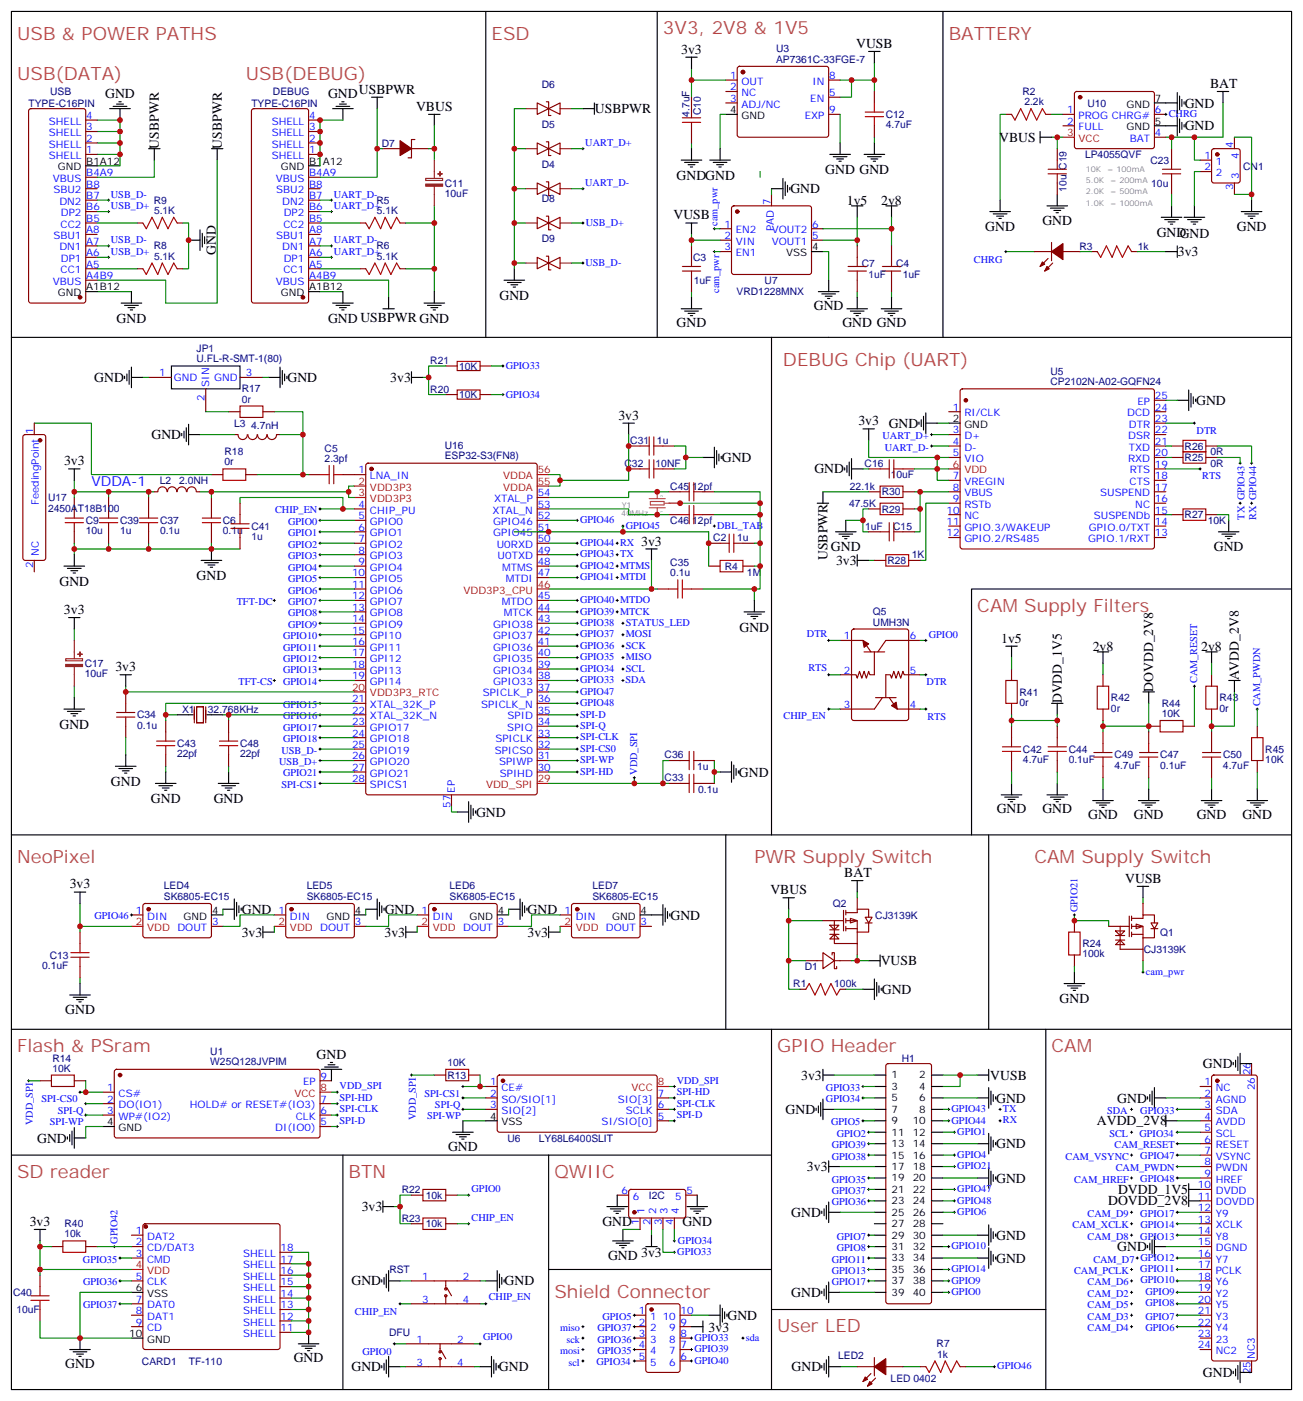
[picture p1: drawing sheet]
<svg xmlns="http://www.w3.org/2000/svg" width="402mm" height="432mm" viewBox="0 0 402 432" stroke-linecap="round" stroke-linejoin="round" font-family="sans-serif">
<defs><g id="words">
<g font-size="5.6" fill="#a54b4b">
<text x="204.6" y="10.6">3V3, 2V8 &amp; 1V5</text>
<text x="5.3" y="12.3">USB &amp; POWER PATHS</text>
<text x="151.7" y="12.3">ESD</text>
<text x="292.8" y="12.3">BATTERY</text>
<text x="5.3" y="24.7">USB(DATA)</text>
<text x="75.8" y="24.7">USB(DEBUG)</text>
<text x="241.7" y="112.9">DEBUG Chip (UART)</text>
<text x="301.6" y="188.7">CAM Supply Filters</text>
<text x="5.3" y="266.3">NeoPixel</text>
<text x="232.8" y="266.3">PWR Supply Switch</text>
<text x="319.3" y="266.3">CAM Supply Switch</text>
<text x="5.3" y="324.6">Flash &amp; PSram</text>
<text x="239.9" y="324.6">GPIO Header</text>
<text x="324.6" y="324.6">CAM</text>
<text x="5.3" y="363.4">SD reader</text>
<text x="107.6" y="363.4">BTN</text>
<text x="171.1" y="363.4">QWIIC</text>
<text x="171.1" y="400.4">Shield Connector</text>
<text x="239.9" y="411">User LED</text>
</g>
<g font-size="4.2">
<text x="210.3" y="16.6">3v3</text>
<text x="264.2" y="14.8">VUSB</text>
<text x="110.8" y="28.9">USBPWR</text>
<text x="373.5" y="27.1">BAT</text>
<text x="32.5" y="30.3">GND</text>
<text x="101.3" y="30.3">GND</text>
<text x="128.4" y="34.2">VBUS</text>
<text x="183.6" y="34.9">USBPWR</text>
<text x="365.7" y="33.2">GND</text>
<text x="365.7" y="40.2">GND</text>
<text x="49" y="45.8" transform="rotate(-90 49 45.8)">USBPWR</text>
<text x="68.4" y="45.8" transform="rotate(-90 68.4 45.8)">USBPWR</text>
<text x="308.4" y="43.8">VBUS</text>
<text x="254.7" y="53.7">GND GND</text>
<text x="208.8" y="55.5">GNDGND</text>
<text x="243.9" y="59.6">GND</text>
<text x="261.4" y="63.1">1v5</text>
<text x="272" y="63.1">2v8</text>
<text x="207.9" y="67.7">VUSB</text>
<text x="304.1" y="71.3">GND</text>
<text x="321.7" y="69.6">GND</text>
<text x="381.7" y="71.3">GND</text>
<text x="357" y="73.1">GND</text>
<text x="364.1" y="73.3">GND</text>
<text x="66.7" y="78.7" transform="rotate(-90 66.7 78.7)">GND</text>
<text x="363.5" y="79">3v3</text>
<text x="154.2" y="92.5">GND</text>
<text x="251.2" y="95.6">GND</text>
<text x="36" y="99.5">GND</text>
<text x="101.3" y="99.5">GND USBPWR GND</text>
<text x="208.8" y="100.9">GND</text>
<text x="260" y="100.9">GND GND</text>
<text x="29.1" y="117.8">GND</text>
<text x="88.7" y="117.9">GND</text>
<text x="120.5" y="117.8">3v3</text>
<text x="369.2" y="124.9">GND</text>
<text x="190.9" y="129.5">3v3</text>
<text x="264.9" y="131.2">3v3</text>
<text x="274.3" y="131.9">GND</text>
<text x="46.8" y="135.5">GND</text>
<text x="19.8" y="143.6">3v3</text>
<text x="222.8" y="142.5">GND</text>
<text x="251.4" y="146">GND</text>
<text x="197.9" y="168.3">3v3</text>
<text x="255.4" y="172.8" transform="rotate(-90 255.4 172.8)">USBPWR</text>
<text x="256.5" y="170.1">GND</text>
<text x="374.6" y="170.1">GND</text>
<text x="60.7" y="178.9">GND</text>
<text x="258.1" y="174.3">3v3</text>
<text x="18.4" y="180.7">GND</text>
<text x="19.8" y="189.4">3v3</text>
<text x="228.2" y="194.8">GND</text>
<text x="309" y="198.2">1v5</text>
<text x="337.3" y="200.7">2v8</text>
<text x="370.8" y="200.7">2v8</text>
<text x="35.6" y="207.1">3v3</text>
<text x="382.4" y="209.9" transform="rotate(-90 382.4 209.9)">AVDD_2V8</text>
<text x="355.9" y="213.4" transform="rotate(-90 355.9 213.4)">DOVDD_2V8</text>
<text x="327.7" y="217" transform="rotate(-90 327.7 217)">DVDD_1V5</text>
<text x="18.3" y="224.8">GND</text>
<text x="228.1" y="239.6">GND</text>
<text x="34.2" y="242.4">GND</text>
<text x="46.6" y="247.7">GND</text>
<text x="66" y="247.7">GND</text>
<text x="146.9" y="251.9">GND</text>
<text x="307.6" y="250.8">GND</text>
<text x="321.7" y="250.8">GND</text>
<text x="335.8" y="252.6">GND</text>
<text x="350" y="252.6">GND</text>
<text x="369.4" y="252.6">GND</text>
<text x="383.5" y="252.6">GND</text>
<text x="21.5" y="274">3v3</text>
<text x="237.8" y="275.8">VBUS</text>
<text x="260.6" y="270.6">BAT</text>
<text x="347.3" y="272.4">VUSB</text>
<text x="74.6" y="281.9">GND</text>
<text x="118.7" y="281.9">GND</text>
<text x="162.8" y="281.9">GND</text>
<text x="206.9" y="283.6">GND</text>
<text x="74.6" y="288.9">3v3</text>
<text x="118.7" y="288.9">3v3</text>
<text x="162.8" y="288.9">3v3</text>
<text x="271.8" y="297.8">VUSB</text>
<text x="272.2" y="306.6">GND</text>
<text x="327" y="309.4">GND</text>
<text x="20.1" y="312.9">GND</text>
<text x="97.7" y="326.6">GND</text>
<text x="371.3" y="329.6">GND</text>
<text x="247.3" y="333.1">3v3</text>
<text x="305.6" y="333">VUSB</text>
<text x="307.4" y="340.1">GND</text>
<text x="344.8" y="340.1">GND</text>
<text x="242.5" y="343.6">GND</text>
<text x="338.6" y="347.1">AVDD_2V8</text>
<text x="11.5" y="352.4">GND</text>
<text x="138.3" y="354.9">GND</text>
<text x="307.4" y="354.2">GND</text>
<text x="249.1" y="361.2">3v3</text>
<text x="307.4" y="364.8">GND</text>
<text x="342" y="371.8">DOVDD_2V8</text>
<text x="345.1" y="368.3">DVDD_1V5</text>
<text x="111.7" y="373.6">3v3</text>
<text x="244.2" y="375.4">GND</text>
<text x="9.2" y="378.1">3v3</text>
<text x="185.9" y="378.2">GND</text>
<text x="210.6" y="378.2">GND</text>
<text x="307.4" y="382.4">GND</text>
<text x="187.7" y="388.8">GND</text>
<text x="197.9" y="387.7">3v3</text>
<text x="307.4" y="389.5">GND</text>
<text x="344.8" y="385.9">GND</text>
<text x="108.5" y="396.5">GND</text>
<text x="155.8" y="396.5">GND</text>
<text x="244.2" y="400">GND</text>
<text x="224.5" y="407.2">GND</text>
<text x="218.7" y="411">3v3</text>
<text x="20.1" y="421.9">GND</text>
<text x="90.7" y="420.2">GND</text>
<text x="108.5" y="423">GND</text>
<text x="154" y="423">GND</text>
<text x="244.3" y="423">GND</text>
<text x="371.3" y="424.8">GND</text>
</g>
<text font-size="4.2" fill="#00f" x="28.2" y="149.9">VDDA-1</text>
<g font-size="3.2" fill="#000080">
<text x="239.6" y="16.2">U3</text>
<text x="239.6" y="19.4">AP7361C-33FGE-7</text>
<text x="15.5" y="29.3">USB</text>
<text x="84.2" y="29.3">DEBUG</text>
<text x="167.2" y="27.1">D6</text>
<text x="315.5" y="29.3">R2</text>
<text x="8.8" y="32.9">TYPE-C16PIN</text>
<text x="77.6" y="32.9">TYPE-C16PIN</text>
<text x="212.8" y="36" transform="rotate(-90 212.8 36)">4.7uF</text>
<text x="216.3" y="35.6" transform="rotate(-90 216.3 35.6)">C10</text>
<text x="316.2" y="32.5">2.2k</text>
<text x="335.7" y="32.9">U10</text>
<text x="167.2" y="39.4">D5</text>
<text x="273.4" y="39.6">4.7uF</text>
<text x="273.4" y="36.4">C12</text>
<text x="117.8" y="45.2">D7</text>
<text x="167.2" y="51.8">D4</text>
<text x="334.9" y="48.8">LP4055QVF</text>
<text x="355.1" y="50.5">C23</text>
<text x="383.7" y="52.4">CN1</text>
<text x="137.3" y="57.6">C11</text>
<text x="329.2" y="59.2" transform="rotate(-90 329.2 59.2)">10u C19</text>
<text x="355.3" y="57.6">10u</text>
<text x="47.4" y="62.8">R9</text>
<text x="47.5" y="66">5.1K</text>
<text x="116.2" y="62.8">R5</text>
<text x="116.3" y="66">5.1K</text>
<text x="137.3" y="60.8">10uF</text>
<text x="167.2" y="62.4">D8</text>
<text x="47.4" y="76.9">R8</text>
<text x="116.2" y="76.9">R6</text>
<text x="167.2" y="74.7">D9</text>
<text x="333.2" y="77">R3</text>
<text x="351.2" y="77">1k</text>
<text x="47.5" y="80.1">5.1K</text>
<text x="116.3" y="80.1">5.1K</text>
<text x="213.9" y="80.5">C3</text>
<text x="266" y="82.3">C7</text>
<text x="276.6" y="82.3">C4</text>
<text x="214.1" y="87.6">1uF</text>
<text x="236" y="87.7">U7</text>
<text x="268" y="85.8">1uF</text>
<text x="278.6" y="85.8">1uF</text>
<text x="227.3" y="91.1">VRD1228MNX</text>
<text x="60.7" y="108.5">JP1</text>
<text x="60.7" y="111.7">U.FL-R-SMT-1(80)</text>
<text x="132.8" y="112.3">R21</text>
<text x="141.7" y="114">10K</text>
<text x="324.2" y="118.8">CP2102N-A02-GQFN24</text>
<text x="324.2" y="115.6">U5</text>
<text x="74.6" y="124.2">0r</text>
<text x="74.6" y="121">R17</text>
<text x="132.8" y="121.1">R20</text>
<text x="141.7" y="122.8">10K</text>
<text x="72.3" y="131.7">L3</text>
<text x="77.5" y="132.3">4.7nH</text>
<text x="194.5" y="137">C31</text>
<text x="202.8" y="137">1u</text>
<text x="69.3" y="143.6">0r</text>
<text x="69.3" y="140.4">R18</text>
<text x="100.2" y="142.5">2.3pf</text>
<text x="100.2" y="139.4">C5</text>
<text x="137.3" y="141.6">ESP32-S3(FN8)</text>
<text x="137.3" y="138.5">U16</text>
<text x="365.6" y="138.7">R26</text>
<text x="365.6" y="142.2">R25</text>
<text x="373.6" y="140.5">0R</text>
<text x="49.3" y="149.3">L2</text>
<text x="55.3" y="149.3">2.0NH</text>
<text x="192.8" y="144.1">C32</text>
<text x="202.3" y="144">10NF</text>
<text x="266.9" y="144">C16</text>
<text x="274.9" y="147.5">10uF</text>
<text x="373.6" y="144">0R</text>
<text x="14.8" y="154.6">U17</text>
<text x="206.9" y="151.1">C45</text>
<text x="213.7" y="151.1">12pf</text>
<text x="262.3" y="151.1">22.1k</text>
<text x="272.2" y="152.8">R30</text>
<text x="14.8" y="157.8">2450AT18B100</text>
<text x="26.5" y="161.6">C9</text>
<text x="37" y="161.6">C39</text>
<text x="49.4" y="161.6">C37</text>
<text x="68.8" y="161.6">C6</text>
<text x="206.9" y="161.6">C46</text>
<text x="213.7" y="161.7">12pf</text>
<text x="262" y="156.4">47.5K</text>
<text x="272.2" y="158.1">R29</text>
<text x="365.6" y="159.9">R27</text>
<text x="372.8" y="161.7">10K</text>
<text x="26.5" y="164.9">10u</text>
<text x="37" y="164.9">1u</text>
<text x="49.4" y="164.9">0.1u</text>
<text x="68.8" y="164.9">0.1u</text>
<text x="77.6" y="166.6">1u</text>
<text x="77.6" y="163.4">C41</text>
<text x="220.1" y="166.9">C2</text>
<text x="227.5" y="166.9">1u</text>
<text x="267" y="163.4">1uF</text>
<text x="275.7" y="163.4">C15</text>
<text x="281.4" y="172.2">1K</text>
<text x="206.9" y="177.8">0.1u</text>
<text x="206.9" y="174.6">C35</text>
<text x="223.7" y="175.8">R4</text>
<text x="230.5" y="177.5">1M</text>
<text x="273.9" y="174">R28</text>
<text x="269.4" y="189.8">Q5</text>
<text x="269.4" y="193">UMH3N</text>
<text x="26.2" y="209">10uF</text>
<text x="26.2" y="205.8">C17</text>
<text x="314.7" y="214.6">R41</text>
<text x="42.3" y="221.6">C34</text>
<text x="56.2" y="219.9">X1</text>
<text x="64.2" y="219.9">32.768KHz</text>
<text x="314.7" y="217.7">0r</text>
<text x="342.9" y="219.5">0r</text>
<text x="342.9" y="216.3">R42</text>
<text x="358.6" y="221.2">10K</text>
<text x="358.6" y="218">R44</text>
<text x="376.4" y="219.5">0r</text>
<text x="376.4" y="216.3">R43</text>
<text x="42.3" y="224.8">0.1u</text>
<text x="54.7" y="233.6">22pf</text>
<text x="54.7" y="230.4">C43</text>
<text x="74.1" y="233.6">22pf</text>
<text x="74.1" y="230.4">C48</text>
<text x="205.1" y="234">C36</text>
<text x="315.7" y="232.2">C42</text>
<text x="329.9" y="232.2">C44</text>
<text x="344" y="234">C49</text>
<text x="358.1" y="234">C47</text>
<text x="377.5" y="234">C50</text>
<text x="390.5" y="232.2">R45</text>
<text x="215.1" y="237.5">1u</text>
<text x="315.7" y="235.4">4.7uF</text>
<text x="329.8" y="235.4">0.1uF</text>
<text x="344" y="237.1">4.7uF</text>
<text x="358.1" y="237.1">0.1uF</text>
<text x="377.5" y="237.1">4.7uF</text>
<text x="390.5" y="235.4">10K</text>
<text x="205.1" y="241">C33</text>
<text x="215.5" y="244.5">0.1u</text>
<text x="50.6" y="274.3">LED4</text>
<text x="94.7" y="274.3">LED5</text>
<text x="138.8" y="274.3">LED6</text>
<text x="182.9" y="274.3">LED7</text>
<text x="50.6" y="277.5">SK6805-EC15</text>
<text x="94.7" y="277.5">SK6805-EC15</text>
<text x="138.8" y="277.5">SK6805-EC15</text>
<text x="182.9" y="277.5">SK6805-EC15</text>
<text x="257.1" y="279.8">Q2</text>
<text x="270.2" y="283.4">CJ3139K</text>
<text x="334.1" y="292.2">R24</text>
<text x="353" y="293.9">CJ3139K</text>
<text x="358.1" y="288.7">Q1</text>
<text x="13" y="298.9">0.1uF</text>
<text x="15.3" y="295.7">C13</text>
<text x="248.4" y="299.2">D1</text>
<text x="334.1" y="295.3">100k</text>
<text x="244.8" y="304.5">R1</text>
<text x="257.5" y="304.5">100k</text>
<text x="16.2" y="327.5">R14</text>
<text x="64.9" y="328.5">W25Q128JVPIM</text>
<text x="64.9" y="325.4">U1</text>
<text x="138.1" y="328.8">10K</text>
<text x="278.4" y="327.4">H1</text>
<text x="16.2" y="330.6">10K</text>
<text x="138.1" y="332.8">R13</text>
<text x="156.6" y="352.2">U6</text>
<text x="166.3" y="352.2">LY68L6400SLIT</text>
<text x="124" y="368">R22</text>
<text x="131.4" y="369.8">10k</text>
<text x="200.3" y="369.8">I2C</text>
<text x="124" y="376.8">R23</text>
<text x="19.9" y="381.7">10k</text>
<text x="19.9" y="378.5">R40</text>
<text x="131.4" y="378.6">10k</text>
<text x="120.2" y="392.7">RST</text>
<text x="4" y="399.8">C40</text>
<text x="5.1" y="405.1">10uF</text>
<text x="120.1" y="412.1">DFU</text>
<text x="258.7" y="419.2">LED2</text>
<text x="289.1" y="415.6">R7</text>
<text x="289.3" y="418.7">1k</text>
<text x="43.8" y="421">CARD1</text>
<text x="58.3" y="421">TF-110</text>
<text x="274.9" y="426.2">LED 0402</text>
</g>
<g font-size="3.2" fill="#00f">
<text x="225.3" y="24.3">1</text>
<text x="225.3" y="27.9">2</text>
<text x="228.8" y="26.1">OUT</text>
<text x="228.8" y="29.6">NC</text>
<text x="250.8" y="26.1">IN</text>
<text x="255.9" y="29.6">5</text>
<text x="255.9" y="24.3">8</text>
<text x="225.3" y="31.4">3</text>
<text x="228.8" y="33.2">ADJ/NC</text>
<text x="250.1" y="31.4">EN</text>
<text x="255.9" y="34.9">9</text>
<text x="329.4" y="34.9">1</text>
<text x="356.5" y="34.9">6</text>
<text x="15.1" y="42">SHELL</text>
<text x="15.1" y="38.5">SHELL</text>
<text x="26.6" y="40.2">3</text>
<text x="26.6" y="36.7">4</text>
<text x="83.9" y="42">SHELL</text>
<text x="83.9" y="38.5">SHELL</text>
<text x="95.4" y="40.2">3</text>
<text x="95.4" y="36.7">4</text>
<text x="248.4" y="36.7">EXP</text>
<text x="329.4" y="38.5">2</text>
<text x="332.9" y="36.7">PROG CHRG#</text>
<text x="332.9" y="40.2">FULL</text>
<text x="356.5" y="42">4</text>
<text x="360.7" y="36.1">CHRG</text>
<text x="15.1" y="45.5">SHELL</text>
<text x="26.6" y="47.3">1</text>
<text x="26.6" y="43.7">2</text>
<text x="83.9" y="45.5">SHELL</text>
<text x="95.4" y="47.3">1</text>
<text x="95.4" y="43.7">2</text>
<text x="180.7" y="45">UART_D+</text>
<text x="348.7" y="43.7">BAT</text>
<text x="380.6" y="45.7" transform="rotate(-90 380.6 45.7)">4</text>
<text x="15.1" y="49">SHELL</text>
<text x="83.9" y="49">SHELL</text>
<text x="371.8" y="49">1</text>
<text x="371.8" y="52.6">2</text>
<text x="375.2" y="50.8">1</text>
<text x="382.4" y="49.2" transform="rotate(-90 382.4 49.2)">4</text>
<text x="16.3" y="56.1">VBUS</text>
<text x="16.5" y="59.6">SBU2</text>
<text x="26.6" y="57.9">B8</text>
<text x="26.6" y="54.3">B4A9</text>
<text x="85.1" y="56.1">VBUS</text>
<text x="85.3" y="59.6">SBU2</text>
<text x="95.4" y="57.9">B8</text>
<text x="95.4" y="54.3">B4A9</text>
<text x="180.6" y="57.4">UART_D-</text>
<text x="375.2" y="54.3">2</text>
<text x="380.6" y="58.6" transform="rotate(-90 380.6 58.6)">3</text>
<text x="382.4" y="55.1" transform="rotate(-90 382.4 55.1)">3</text>
<text x="18.3" y="63.1">DN2</text>
<text x="26.6" y="64.9">B6</text>
<text x="26.6" y="61.4">B7</text>
<text x="34.2" y="60.9">USB_D-</text>
<text x="34.3" y="64.5">USB_D+</text>
<text x="87.1" y="63.1">DN2</text>
<text x="95.4" y="64.9">B6</text>
<text x="95.4" y="61.4">B7</text>
<text x="103" y="60.9">UART_D-</text>
<text x="103" y="64.5">UART_D+</text>
<text x="237.8" y="63.3" transform="rotate(-90 237.8 63.3)">7</text>
<text x="18.7" y="70.2">CC2</text>
<text x="18.8" y="66.7">DP2</text>
<text x="26.6" y="72">A8</text>
<text x="26.6" y="68.4">B5</text>
<text x="87.5" y="70.2">CC2</text>
<text x="87.6" y="66.7">DP2</text>
<text x="95.4" y="72">A8</text>
<text x="95.4" y="68.4">B5</text>
<text x="180.8" y="69.7">USB_D+</text>
<text x="221.4" y="69.7" transform="rotate(-90 221.4 69.7)">cam_pwr</text>
<text x="223.6" y="70.2">1</text>
<text x="227.1" y="72">EN2</text>
<text x="238.2" y="72">VOUT2</text>
<text x="238.8" y="71.3" transform="rotate(-90 238.8 71.3)">PAD</text>
<text x="250.6" y="70.2">6</text>
<text x="16.5" y="73.7">SBU1</text>
<text x="18.3" y="77.3">DN1</text>
<text x="26.6" y="75.5">A7</text>
<text x="34.2" y="75">USB_D-</text>
<text x="85.3" y="73.7">SBU1</text>
<text x="87.1" y="77.3">DN1</text>
<text x="95.4" y="75.5">A7</text>
<text x="103" y="75">UART_D-</text>
<text x="223.6" y="73.7">2</text>
<text x="223.6" y="77.3">3</text>
<text x="227.1" y="75.5">VIN</text>
<text x="238.2" y="75.5">VOUT1</text>
<text x="250.6" y="73.7">5</text>
<text x="18.8" y="80.8">DP1</text>
<text x="26.6" y="82.5">A5</text>
<text x="26.6" y="79">A6</text>
<text x="34.3" y="78.6">USB_D+</text>
<text x="87.6" y="80.8">DP1</text>
<text x="95.4" y="82.5">A5</text>
<text x="95.4" y="79">A6</text>
<text x="103" y="78.6">UART_D+</text>
<text x="180.7" y="82">USB_D-</text>
<text x="227.1" y="79">EN1</text>
<text x="300.6" y="81.2">CHRG</text>
<text x="16.3" y="87.8">VBUS</text>
<text x="18.7" y="84.3">CC1</text>
<text x="26.6" y="86.1">A4B9</text>
<text x="85.1" y="87.8">VBUS</text>
<text x="87.5" y="84.3">CC1</text>
<text x="95.4" y="86.1">A4B9</text>
<text x="221.9" y="90.4" transform="rotate(-90 221.9 90.4)">cam_pwr</text>
<text x="156.1" y="113.8">GPIO33</text>
<text x="49.1" y="116.1">1</text>
<text x="53.6" y="117.5">GND</text>
<text x="64.6" y="119.2" transform="rotate(-90 64.6 119.2)">SIN</text>
<text x="66.1" y="117.5">GND</text>
<text x="75.8" y="116.1">3</text>
<text x="63.1" y="123.7" transform="rotate(-90 63.1 123.7)">2</text>
<text x="156.1" y="122.6">GPIO34</text>
<text x="351.1" y="124.9">EP</text>
<text x="356.5" y="123.1">25</text>
<text x="294.1" y="126.6">1</text>
<text x="297.6" y="128.4">RI/CLK</text>
<text x="347.9" y="128.4">DCD</text>
<text x="348.4" y="131.9">DTR</text>
<text x="356.5" y="130.2">23</text>
<text x="356.5" y="126.6">24</text>
<text x="10.2" y="133.9" transform="rotate(-90 10.2 133.9)">1</text>
<text x="272.4" y="135.5">UART_D+</text>
<text x="294.1" y="133.7">3</text>
<text x="294.1" y="137.2">4</text>
<text x="297.6" y="135.5">D+</text>
<text x="348.2" y="135.5">DSR</text>
<text x="356.5" y="137.2">21</text>
<text x="356.5" y="133.7">22</text>
<text x="369.3" y="133.8">DTR</text>
<text x="273.1" y="139">UART_D-</text>
<text x="294.1" y="140.8">5</text>
<text x="297.6" y="139">D-</text>
<text x="297.6" y="142.5">VIO</text>
<text x="348.2" y="142.5">RXD</text>
<text x="348.4" y="139">TXD</text>
<text x="356.5" y="140.8">20</text>
<text x="110.7" y="146">1</text>
<text x="114.2" y="147.8">LNA_IN</text>
<text x="294.1" y="147.8">7</text>
<text x="297.6" y="149.6">VREGIN</text>
<text x="348.7" y="149.6">CTS</text>
<text x="348.7" y="146">RTS</text>
<text x="356.5" y="147.8">18</text>
<text x="356.5" y="144.3">19</text>
<text x="371.1" y="147.9">RTS</text>
<text x="12" y="155.8" transform="rotate(-90 12 155.8)">FeedingPoint</text>
<text x="152.5" y="154.9">XTAL_P</text>
<text x="166" y="153.1">54</text>
<text x="294.1" y="151.3">8</text>
<text x="294.1" y="154.9">9</text>
<text x="297.6" y="153.1">VBUS</text>
<text x="339.6" y="153.1">SUSPEND</text>
<text x="356.5" y="154.9">16</text>
<text x="356.5" y="151.3">17</text>
<text x="84.9" y="158.4">CHIP_EN</text>
<text x="88.9" y="161.9">GPIO0</text>
<text x="110.7" y="156.6">4</text>
<text x="110.7" y="160.2">5</text>
<text x="114.2" y="158.4">CHIP_PU</text>
<text x="114.2" y="161.9">GPIO0</text>
<text x="152" y="158.4">XTAL_N</text>
<text x="152.3" y="161.9">GPIO46</text>
<text x="166" y="160.2">52</text>
<text x="166" y="156.6">53</text>
<text x="179" y="161.3">GPIO46</text>
<text x="292.1" y="158.4">10</text>
<text x="292.1" y="161.9">11</text>
<text x="297.6" y="156.6">RSTb</text>
<text x="297.6" y="160.2">NC</text>
<text x="337.6" y="160.2">SUSPENDb</text>
<text x="350.4" y="156.6">NC</text>
<text x="356.5" y="161.9">14</text>
<text x="356.5" y="158.4">15</text>
<text x="384.2" y="160.3" transform="rotate(-90 384.2 160.3)">TX GPIO43</text>
<text x="387.7" y="160.5" transform="rotate(-90 387.7 160.5)">RX GPIO44</text>
<text x="88.9" y="165.4">GPIO1</text>
<text x="110.7" y="163.7">6</text>
<text x="110.7" y="167.2">7</text>
<text x="114.2" y="165.5">GPIO1</text>
<text x="152.3" y="165.5">GPIO45</text>
<text x="166" y="167.2">50</text>
<text x="166" y="163.7">51</text>
<text x="193.1" y="163.1">GPIO45</text>
<text x="221.4" y="163.1">DBL_TAB</text>
<text x="292.1" y="165.5">12</text>
<text x="297.6" y="163.7">GPIO.3/WAKEUP</text>
<text x="297.6" y="167.2">GPIO.2/RS485</text>
<text x="335.8" y="167.2">GPIO.1/RXT</text>
<text x="336.1" y="163.7">GPIO.0/TXT</text>
<text x="356.5" y="165.5">13</text>
<text x="12" y="171.6" transform="rotate(-90 12 171.6)">NC</text>
<text x="88.9" y="168.9">GPIO2</text>
<text x="88.9" y="172.5">GPIO3</text>
<text x="110.7" y="170.7">8</text>
<text x="114.2" y="169">GPIO2</text>
<text x="114.2" y="172.5">GPIO3</text>
<text x="153.3" y="169">U0RXD</text>
<text x="153.6" y="172.5">U0TXD</text>
<text x="166" y="170.7">49</text>
<text x="179" y="171.9">GPIO43 TX</text>
<text x="179" y="168.4">GPIO44 RX</text>
<text x="10.2" y="175.1" transform="rotate(-90 10.2 175.1)">2</text>
<text x="88.9" y="176">GPIO4</text>
<text x="88.9" y="179.4">GPIO5</text>
<text x="108.7" y="177.8">10</text>
<text x="110.7" y="174.3">9</text>
<text x="114.2" y="176">GPIO4</text>
<text x="114.2" y="179.6">GPIO5</text>
<text x="155" y="176">MTMS</text>
<text x="156.1" y="179.6">MTDI</text>
<text x="166" y="177.8">47</text>
<text x="166" y="174.3">48</text>
<text x="179" y="179">GPIO41 MTDI</text>
<text x="179" y="175.5">GPIO42 MTMS</text>
<text x="88.9" y="183.1">GPIO6</text>
<text x="108.7" y="181.3">11</text>
<text x="108.7" y="184.9">12</text>
<text x="114.2" y="183.1">GPIO6</text>
<text x="166" y="184.9">45</text>
<text x="73" y="186.6">TFT-DC</text>
<text x="88.9" y="186.6">GPIO7</text>
<text x="88.9" y="190.1">GPIO8</text>
<text x="108.7" y="188.4">13</text>
<text x="108.7" y="191.9">14</text>
<text x="114.2" y="186.6">GPIO7</text>
<text x="114.2" y="190.1">GPIO8</text>
<text x="154.9" y="186.6">MTDO</text>
<text x="155.5" y="190.1">MTCK</text>
<text x="166" y="191.9">43</text>
<text x="166" y="188.4">44</text>
<text x="179" y="186">GPIO40 MTDO</text>
<text x="179" y="189.6">GPIO39 MTCK</text>
<text x="87.4" y="197.2">GPIO10</text>
<text x="88.9" y="193.6">GPIO9</text>
<text x="108.7" y="195.4">15</text>
<text x="114.2" y="193.7">GPIO9</text>
<text x="114.2" y="197.2">GPI10</text>
<text x="152.3" y="197.2">GPIO37</text>
<text x="152.3" y="193.7">GPIO38</text>
<text x="166" y="195.4">42</text>
<text x="179" y="196.6">GPIO37</text>
<text x="179" y="193.1">GPIO38</text>
<text x="193.1" y="196.6">MOSI</text>
<text x="193.2" y="193.1">STATUS_LED</text>
<text x="249.1" y="196.5">DTR</text>
<text x="260.4" y="197.2">1</text>
<text x="280.8" y="197.2">6</text>
<text x="286.7" y="196.7">GPIO0</text>
<text x="87.4" y="200.7">GPIO11</text>
<text x="108.7" y="199">16</text>
<text x="108.7" y="202.5">17</text>
<text x="114.2" y="200.7">GPI11</text>
<text x="152.3" y="200.7">GPIO36</text>
<text x="166" y="202.5">40</text>
<text x="166" y="199">41</text>
<text x="179" y="200.1">GPIO36</text>
<text x="179" y="203.7">GPIO35</text>
<text x="193.1" y="200.1">SCK</text>
<text x="193.2" y="203.7">MISO</text>
<text x="87.4" y="204.2">GPIO12</text>
<text x="87.4" y="207.7">GPIO13</text>
<text x="108.7" y="206">18</text>
<text x="108.7" y="209.5">19</text>
<text x="114.2" y="204.3">GPI12</text>
<text x="114.2" y="207.8">GPI13</text>
<text x="152.3" y="207.8">GPIO34</text>
<text x="152.3" y="204.3">GPIO35</text>
<text x="166" y="209.5">38</text>
<text x="166" y="206">39</text>
<text x="179" y="207.2">GPIO34</text>
<text x="193.2" y="207.2">SCL</text>
<text x="249.5" y="207.1">RTS</text>
<text x="260.4" y="207.8">2</text>
<text x="280.8" y="207.8">5</text>
<text x="73.6" y="211.3">TFT-CS</text>
<text x="87.4" y="211.3">GPIO14</text>
<text x="114.2" y="211.3">GPI14</text>
<text x="149" y="214.8">SPICLK_P</text>
<text x="152.3" y="211.3">GPIO33</text>
<text x="166" y="213.1">37</text>
<text x="179" y="210.8">GPIO33</text>
<text x="179" y="214.3">GPIO47</text>
<text x="193.1" y="210.8">SDA</text>
<text x="286" y="211.4">DTR</text>
<text x="369.5" y="210.8" transform="rotate(-90 369.5 210.8)">CAM_RESET</text>
<text x="87.4" y="218.3">GPIO15</text>
<text x="87.4" y="221.9">GPIO16</text>
<text x="108.7" y="216.6">21</text>
<text x="108.7" y="220.1">22</text>
<text x="114.2" y="218.4">XTAL_32K_P</text>
<text x="114.2" y="221.9">XTAL_32K_N</text>
<text x="148.5" y="218.4">SPICLK_N</text>
<text x="156.6" y="221.9">SPID</text>
<text x="166" y="220.1">35</text>
<text x="166" y="216.6">36</text>
<text x="179" y="221.4">SPI-D</text>
<text x="179" y="217.8">GPIO48</text>
<text x="241.8" y="221.8">CHIP_EN</text>
<text x="260.4" y="218.4">3</text>
<text x="280.8" y="218.4">4</text>
<text x="389" y="217.9" transform="rotate(-90 389 217.9)">CAM_PWDN</text>
<text x="87.4" y="225.4">GPIO17</text>
<text x="108.7" y="223.7">23</text>
<text x="108.7" y="227.2">24</text>
<text x="114.2" y="225.4">GPIO17</text>
<text x="156.6" y="225.4">SPIQ</text>
<text x="166" y="227.2">33</text>
<text x="166" y="223.7">34</text>
<text x="179" y="224.9">SPI-Q</text>
<text x="286.2" y="222">RTS</text>
<text x="86.9" y="232.4">USB_D-</text>
<text x="87.4" y="228.9">GPIO18</text>
<text x="108.7" y="230.7">25</text>
<text x="114.2" y="229">GPIO18</text>
<text x="114.2" y="232.5">GPIO19</text>
<text x="152.7" y="232.5">SPICS0</text>
<text x="152.9" y="229">SPICLK</text>
<text x="166" y="230.7">32</text>
<text x="179" y="231.9">SPI-CS0</text>
<text x="179" y="228.4">SPI-CLK</text>
<text x="86.1" y="236">USB_D+</text>
<text x="87.4" y="239.5">GPIO21</text>
<text x="108.7" y="234.2">26</text>
<text x="108.7" y="237.8">27</text>
<text x="114.2" y="236">GPIO20</text>
<text x="114.2" y="239.5">GPIO21</text>
<text x="154" y="236">SPIWP</text>
<text x="154.3" y="239.5">SPIHD</text>
<text x="166" y="237.8">30</text>
<text x="166" y="234.2">31</text>
<text x="179" y="239">SPI-HD</text>
<text x="179" y="235.5">SPI-WP</text>
<text x="196.7" y="239" transform="rotate(-90 196.7 239)">VDD_SPI</text>
<text x="86.9" y="243">SPI-CS1</text>
<text x="108.7" y="241.3">28</text>
<text x="114.2" y="243.1">SPICS1</text>
<text x="140.4" y="244.5" transform="rotate(-90 140.4 244.5)">EP</text>
<text x="139" y="249.2" transform="rotate(-90 139 249.2)">57</text>
<text x="41.9" y="281.9">1</text>
<text x="86" y="281.9">1</text>
<text x="130.1" y="281.9">1</text>
<text x="174.2" y="281.9">1</text>
<text x="332.5" y="281.3" transform="rotate(-90 332.5 281.3)">GPIO21</text>
<text x="29.1" y="283.6">GPIO46</text>
<text x="45.4" y="283.6">DIN</text>
<text x="54.7" y="287.2">DOUT</text>
<text x="65.4" y="285.4">3</text>
<text x="89.5" y="283.6">DIN</text>
<text x="98.8" y="287.2">DOUT</text>
<text x="109.5" y="285.4">3</text>
<text x="133.6" y="283.6">DIN</text>
<text x="142.9" y="287.2">DOUT</text>
<text x="153.6" y="285.4">3</text>
<text x="177.7" y="283.6">DIN</text>
<text x="187" y="287.2">DOUT</text>
<text x="197.7" y="285.4">3</text>
<text x="353.7" y="300.9">cam_pwr</text>
<text x="93.6" y="334.8">EP</text>
<text x="99" y="333">9</text>
<text x="151.3" y="334.8">1</text>
<text x="208.9" y="334.3">VDD_SPI</text>
<text x="371.8" y="334.8">1</text>
<text x="385.9" y="331.6" transform="rotate(-90 385.9 331.6)">26</text>
<text x="12.8" y="340.1">SPI-CS0</text>
<text x="33.1" y="336.5">1</text>
<text x="33.1" y="340.1">2</text>
<text x="36.6" y="338.3">CS#</text>
<text x="36.6" y="341.8">DO(IO1)</text>
<text x="58.6" y="341.8">HOLD# or RESET#(IO3)</text>
<text x="99" y="340.1">7</text>
<text x="104.8" y="339.6">SPI-HD</text>
<text x="104.8" y="336">VDD_SPI</text>
<text x="131" y="338.3">SPI-CS1</text>
<text x="134.3" y="341.7">SPI-Q</text>
<text x="151.3" y="338.3">2</text>
<text x="151.3" y="341.8">3</text>
<text x="154.8" y="336.5">CE#</text>
<text x="154.8" y="340.1">SO/SIO[1]</text>
<text x="190.6" y="340.1">SIO[3]</text>
<text x="203" y="341.8">6</text>
<text x="203" y="338.3">7</text>
<text x="208.9" y="337.8">SPI-HD</text>
<text x="208.9" y="341.3">SPI-CLK</text>
<text x="254.9" y="336.5">GPIO33</text>
<text x="254.9" y="340">GPIO34</text>
<text x="371.8" y="338.3">2</text>
<text x="371.8" y="341.8">3</text>
<text x="375.2" y="336.5">NC</text>
<text x="375.2" y="340.1">AGND</text>
<text x="387.3" y="336.3" transform="rotate(-90 387.3 336.3)">26</text>
<text x="10.2" y="347.1" transform="rotate(-90 10.2 347.1)">VDD_SPI</text>
<text x="15.4" y="347">SPI-WP</text>
<text x="17.8" y="343.5">SPI-Q</text>
<text x="33.1" y="343.6">3</text>
<text x="36.6" y="345.4">WP#(IO2)</text>
<text x="91.3" y="345.4">CLK</text>
<text x="99" y="347.1">5</text>
<text x="99" y="343.6">6</text>
<text x="104.8" y="343.1">SPI-CLK</text>
<text x="104.8" y="346.6">SPI-D</text>
<text x="128.4" y="345.5" transform="rotate(-90 128.4 345.5)">VDD_SPI</text>
<text x="131.8" y="345.3">SPI-WP</text>
<text x="154.8" y="343.6">SIO[2]</text>
<text x="185.7" y="347.1">SI/SIO[0]</text>
<text x="193.2" y="343.6">SCLK</text>
<text x="203" y="345.4">5</text>
<text x="208.9" y="344.8">SPI-D</text>
<text x="256.5" y="347.1">GPIO5</text>
<text x="293.7" y="346.6">GPIO44</text>
<text x="293.7" y="343.1">GPIO43</text>
<text x="309.6" y="343">TX</text>
<text x="309.6" y="346.6">RX</text>
<text x="341.7" y="343.5">SDA</text>
<text x="351.9" y="343.5">GPIO33</text>
<text x="371.8" y="345.4">4</text>
<text x="375.2" y="343.6">SDA</text>
<text x="375.2" y="347.1">AVDD</text>
<text x="85" y="348.9">DI(IO0)</text>
<text x="258.3" y="350.7">GPIO2</text>
<text x="295.5" y="350.1">GPIO1</text>
<text x="342.4" y="350.6">SCL</text>
<text x="351.7" y="350.6">GPIO34</text>
<text x="371.8" y="348.9">5</text>
<text x="371.8" y="352.4">6</text>
<text x="375.2" y="350.7">SCL</text>
<text x="256.7" y="354.2">GPIO39</text>
<text x="256.7" y="357.7">GPIO38</text>
<text x="295.5" y="357.2">GPIO4</text>
<text x="328.9" y="357.7">CAM_VSYNC</text>
<text x="344" y="354.1">CAM_RESET</text>
<text x="351.9" y="357.6">GPIO47</text>
<text x="371.8" y="356">7</text>
<text x="371.8" y="359.5">8</text>
<text x="375.2" y="354.2">RESET</text>
<text x="375.2" y="357.7">VSYNC</text>
<text x="256.7" y="364.8">GPIO35</text>
<text x="295.5" y="360.7">GPIO21</text>
<text x="331.5" y="364.8">CAM_HREF</text>
<text x="344.4" y="361.2">CAM_PWDN</text>
<text x="351.9" y="364.7">GPIO48</text>
<text x="371.8" y="363">9</text>
<text x="375.2" y="361.2">PWDN</text>
<text x="375.2" y="364.8">HREF</text>
<text x="145.5" y="367.7">GPIO0</text>
<text x="191.8" y="368.3">6</text>
<text x="195.3" y="370.1">6</text>
<text x="208.3" y="370.1">5</text>
<text x="211.8" y="368.3">5</text>
<text x="256.7" y="368.3">GPIO37</text>
<text x="256.7" y="371.8">GPIO36</text>
<text x="295.5" y="371.3">GPIO48</text>
<text x="295.5" y="367.8">GPIO47</text>
<text x="369.7" y="366.5">10</text>
<text x="369.7" y="370.1">11</text>
<text x="375.2" y="368.3">DVDD</text>
<text x="375.2" y="371.8">DOVDD</text>
<text x="145.6" y="376.5">CHIP_EN</text>
<text x="197.2" y="377.9" transform="rotate(-90 197.2 377.9)">1</text>
<text x="199" y="374.4" transform="rotate(-90 199 374.4)">1</text>
<text x="200.7" y="377.9" transform="rotate(-90 200.7 377.9)">2</text>
<text x="202.5" y="374.4" transform="rotate(-90 202.5 374.4)">2</text>
<text x="204.3" y="377.9" transform="rotate(-90 204.3 377.9)">3</text>
<text x="206" y="374.4" transform="rotate(-90 206 374.4)">3</text>
<text x="207.8" y="377.9" transform="rotate(-90 207.8 377.9)">4</text>
<text x="209.5" y="374.4" transform="rotate(-90 209.5 374.4)">4</text>
<text x="295.5" y="374.8">GPIO6</text>
<text x="335.7" y="375.3">CAM_D9</text>
<text x="351.9" y="375.3">GPIO17</text>
<text x="369.7" y="373.6">12</text>
<text x="369.7" y="377.1">13</text>
<text x="375.2" y="375.4">Y9</text>
<text x="36.2" y="383.6" transform="rotate(-90 36.2 383.6)">GPIO42</text>
<text x="41.9" y="380.6">1</text>
<text x="45.4" y="382.4">DAT2</text>
<text x="209.3" y="383.7">GPIO34</text>
<text x="258.3" y="382.4">GPIO7</text>
<text x="331" y="378.9">CAM_XCLK</text>
<text x="335.7" y="382.4">CAM_D8</text>
<text x="351.9" y="382.4">GPIO13</text>
<text x="352" y="378.9">GPIO14</text>
<text x="369.7" y="380.6">14</text>
<text x="375.2" y="378.9">XCLK</text>
<text x="375.2" y="382.4">Y8</text>
<text x="25.6" y="389.6">GPIO35</text>
<text x="41.9" y="384.2">2</text>
<text x="41.9" y="387.7">3</text>
<text x="45.4" y="385.9">CD/DAT3</text>
<text x="45.4" y="389.5">CMD</text>
<text x="75" y="387.7">SHELL</text>
<text x="86.6" y="389.5">17</text>
<text x="86.6" y="385.9">18</text>
<text x="209" y="387.2">GPIO33</text>
<text x="256.7" y="389.5">GPIO11</text>
<text x="258.3" y="385.9">GPIO8</text>
<text x="293.7" y="385.4">GPIO10</text>
<text x="337.5" y="389.5">CAM_D7 GPIO12</text>
<text x="369.7" y="384.2">15</text>
<text x="369.7" y="387.7">16</text>
<text x="375.2" y="385.9">DGND</text>
<text x="375.2" y="389.5">Y7</text>
<text x="41.9" y="394.8">5</text>
<text x="75" y="394.8">SHELL</text>
<text x="75" y="391.2">SHELL</text>
<text x="86.6" y="393">16</text>
<text x="130.3" y="394.8">1</text>
<text x="142.9" y="394.8">2</text>
<text x="256.7" y="393">GPIO13</text>
<text x="293.7" y="396">GPIO9</text>
<text x="293.7" y="392.4">GPIO14</text>
<text x="331.5" y="393">CAM_PCLK</text>
<text x="351.9" y="392.4">GPIO11</text>
<text x="352" y="395.9">GPIO10</text>
<text x="369.7" y="391.2">17</text>
<text x="369.7" y="394.8">18</text>
<text x="375.2" y="393">PCLK</text>
<text x="25.6" y="396.5">GPIO36</text>
<text x="41.9" y="401.8">7</text>
<text x="45.4" y="396.5">CLK</text>
<text x="75" y="401.8">SHELL</text>
<text x="75" y="398.3">SHELL</text>
<text x="86.6" y="400">14</text>
<text x="86.6" y="396.5">15</text>
<text x="130.3" y="401.8">3</text>
<text x="142.9" y="401.8">4</text>
<text x="150.9" y="401">CHIP_EN</text>
<text x="256.7" y="396.5">GPIO17</text>
<text x="293.7" y="399.5">GPIO0</text>
<text x="335.7" y="396.5">CAM_D6</text>
<text x="335.7" y="400">CAM_D2</text>
<text x="353.6" y="399.5">GPIO9</text>
<text x="369.7" y="398.3">19</text>
<text x="369.7" y="401.8">20</text>
<text x="375.2" y="396.5">Y6</text>
<text x="375.2" y="400">Y2</text>
<text x="25.6" y="403.6">GPIO37</text>
<text x="41.9" y="405.3">8</text>
<text x="45.4" y="403.6">DAT0</text>
<text x="45.4" y="407.1">DAT1</text>
<text x="75" y="405.3">SHELL</text>
<text x="86.6" y="407.1">12</text>
<text x="86.6" y="403.6">13</text>
<text x="109.6" y="405.5">CHIP_EN</text>
<text x="186" y="407.1">GPIO5</text>
<text x="197.1" y="405.3">1</text>
<text x="200.6" y="407.1">1</text>
<text x="204.6" y="407.1">10</text>
<text x="210.1" y="405.3">10</text>
<text x="335.7" y="403.6">CAM_D5</text>
<text x="335.7" y="407.1">CAM_D3</text>
<text x="353.5" y="407.1">GPIO7</text>
<text x="353.6" y="403">GPIO8</text>
<text x="369.7" y="405.3">21</text>
<text x="375.2" y="403.6">Y5</text>
<text x="375.2" y="407.1">Y3</text>
<text x="41.9" y="408.9">9</text>
<text x="45.4" y="410.6">CD</text>
<text x="75" y="412.4">SHELL</text>
<text x="75" y="408.9">SHELL</text>
<text x="86.6" y="410.6">11</text>
<text x="149.1" y="413.4">GPIO0</text>
<text x="172.8" y="410.6">miso</text>
<text x="184.4" y="410.6">GPIO37</text>
<text x="197.1" y="408.9">2</text>
<text x="197.1" y="412.4">3</text>
<text x="200.6" y="410.6">2</text>
<text x="206.6" y="410.6">9</text>
<text x="210.1" y="412.4">8</text>
<text x="210.1" y="408.9">9</text>
<text x="214.3" y="413.7">GPIO33</text>
<text x="230.2" y="413.6">sda</text>
<text x="335.7" y="410.6">CAM_D4</text>
<text x="353.5" y="410.6">GPIO6</text>
<text x="369.7" y="408.9">22</text>
<text x="369.7" y="412.4">23</text>
<text x="375.2" y="410.6">Y4</text>
<text x="111.8" y="417.8">GPIO0</text>
<text x="128.5" y="414.2">1</text>
<text x="141.1" y="414.2">2</text>
<text x="172.8" y="417.7">mosi</text>
<text x="174.8" y="414.2">sck</text>
<text x="184.4" y="414.1">GPIO36</text>
<text x="184.4" y="417.7">GPIO35</text>
<text x="197.1" y="415.9">4</text>
<text x="197.1" y="419.5">5</text>
<text x="200.6" y="414.2">3</text>
<text x="200.6" y="417.7">4</text>
<text x="206.6" y="417.7">7</text>
<text x="206.6" y="414.2">8</text>
<text x="210.1" y="419.5">6</text>
<text x="210.1" y="415.9">7</text>
<text x="214.3" y="417.1">GPIO39</text>
<text x="369.7" y="415.9">24</text>
<text x="375.2" y="414.2">23</text>
<text x="375.2" y="417.7">NC2</text>
<text x="387.3" y="419.1" transform="rotate(-90 387.3 419.1)">NC3</text>
<text x="128.5" y="421.2">3</text>
<text x="141.1" y="421.2">4</text>
<text x="175.4" y="421.2">scl</text>
<text x="184.1" y="421.2">GPIO34</text>
<text x="200.6" y="421.2">5</text>
<text x="206.6" y="421.2">6</text>
<text x="214.3" y="420.7">GPIO40</text>
<text x="307.8" y="422.4">GPIO46</text>
<text x="385.9" y="423.8" transform="rotate(-90 385.9 423.8)">25</text>
</g>
<g font-size="3.2">
<text x="225.3" y="34.9">4</text>
<text x="347.7" y="33.2">GND</text>
<text x="356.5" y="31.4">7</text>
<text x="228.8" y="36.7">GND</text>
<text x="347.7" y="40.2">GND</text>
<text x="356.5" y="38.5">5</text>
<text x="17.9" y="52.6">GND</text>
<text x="26.6" y="50.8">B1A12</text>
<text x="86.7" y="52.6">GND</text>
<text x="95.4" y="50.8">B1A12</text>
<text x="250.6" y="77.3">4</text>
<text x="242.7" y="79">VSS</text>
<text x="26.6" y="89.6">A1B12</text>
<text x="95.4" y="89.6">A1B12</text>
<text x="17.9" y="91.4">GND</text>
<text x="86.7" y="91.4">GND</text>
<text x="294.1" y="130.2">2</text>
<text x="297.6" y="131.9">GND</text>
<text x="65.4" y="281.9">4</text>
<text x="109.5" y="281.9">4</text>
<text x="153.6" y="281.9">4</text>
<text x="197.7" y="281.9">4</text>
<text x="56.7" y="283.6">GND</text>
<text x="100.8" y="283.6">GND</text>
<text x="144.9" y="283.6">GND</text>
<text x="189" y="283.6">GND</text>
<text x="275.2" y="332.7">1</text>
<text x="283.7" y="332.7">2</text>
<text x="275.2" y="336.2">3</text>
<text x="275.2" y="339.7">5</text>
<text x="283.7" y="336.2">4</text>
<text x="283.7" y="339.7">6</text>
<text x="33.1" y="347.1">4</text>
<text x="151.3" y="345.4">4</text>
<text x="154.8" y="347.1">VSS</text>
<text x="275.2" y="343.3">7</text>
<text x="275.2" y="346.8">9</text>
<text x="281.7" y="346.8">10</text>
<text x="283.7" y="343.3">8</text>
<text x="36.6" y="348.9">GND</text>
<text x="275.2" y="350.3">11</text>
<text x="275.2" y="353.8">13</text>
<text x="281.7" y="350.3">12</text>
<text x="281.7" y="353.8">14</text>
<text x="275.2" y="357.4">15</text>
<text x="281.7" y="357.4">16</text>
<text x="275.2" y="360.9">17</text>
<text x="275.2" y="364.4">19</text>
<text x="281.7" y="360.9">18</text>
<text x="281.7" y="364.4">20</text>
<text x="275.2" y="367.9">21</text>
<text x="275.2" y="371.5">23</text>
<text x="281.7" y="367.9">22</text>
<text x="281.7" y="371.5">24</text>
<text x="275.2" y="375">25</text>
<text x="281.7" y="375">26</text>
<text x="275.2" y="378.5">27</text>
<text x="275.2" y="382.1">29</text>
<text x="281.7" y="378.5">28</text>
<text x="281.7" y="382.1">30</text>
<text x="275.2" y="385.6">31</text>
<text x="275.2" y="389.1">33</text>
<text x="281.7" y="385.6">32</text>
<text x="281.7" y="389.1">34</text>
<text x="275.2" y="392.6">35</text>
<text x="281.7" y="392.6">36</text>
<text x="41.9" y="398.3">6</text>
<text x="45.4" y="400">VSS</text>
<text x="275.2" y="396.2">37</text>
<text x="275.2" y="399.7">39</text>
<text x="281.7" y="396.2">38</text>
<text x="281.7" y="399.7">40</text>
<text x="39.9" y="412.4">10</text>
<text x="45.4" y="414.2">GND</text>
</g>
<g font-size="3.2" fill="#f00">
<text x="329.4" y="42">3</text>
<text x="332.9" y="43.7">VCC</text>
<text x="110.7" y="149.6">2</text>
<text x="155.3" y="147.8">VDDA</text>
<text x="166" y="149.6">55</text>
<text x="166" y="146">56</text>
<text x="294.1" y="144.3">6</text>
<text x="297.6" y="146">VDD</text>
<text x="110.7" y="153.1">3</text>
<text x="114.2" y="151.3">VDD3P3</text>
<text x="114.2" y="154.9">VDD3P3</text>
<text x="155.3" y="151.3">VDDA</text>
<text x="143" y="183.1">VDD3P3_CPU</text>
<text x="166" y="181.3">46</text>
<text x="108.7" y="213.1">20</text>
<text x="114.2" y="214.8">VDD3P3_RTC</text>
<text x="150" y="243.1">VDD_SPI</text>
<text x="166" y="241.3">29</text>
<text x="41.9" y="285.4">2</text>
<text x="45.4" y="287.2">VDD</text>
<text x="86" y="285.4">2</text>
<text x="89.5" y="287.2">VDD</text>
<text x="130.1" y="285.4">2</text>
<text x="133.6" y="287.2">VDD</text>
<text x="174.2" y="285.4">2</text>
<text x="177.7" y="287.2">VDD</text>
<text x="203" y="334.8">8</text>
<text x="90.9" y="338.3">VCC</text>
<text x="99" y="336.5">8</text>
<text x="194.9" y="336.5">VCC</text>
<text x="41.9" y="391.2">4</text>
<text x="45.4" y="393">VDD</text>
</g>
<g font-size="2.5" fill="#838383">
<text x="335.1" y="52.9">10K</text>
<text x="341.7" y="52.9">= 100mA</text>
<text x="335.1" y="60">2.0K</text>
<text x="335.1" y="56.4">5.0K</text>
<text x="342.6" y="60">= 500mA</text>
<text x="342.6" y="56.4">= 200mA</text>
<text x="335.1" y="63.5">1.0K</text>
<text x="342.6" y="63.5">= 1000mA</text>
<text x="191.8" y="159.2">40MHz</text>
<text x="191.9" y="156.8">Y1</text>
</g>
<g font-size="1.1" fill="#4ba54b">
<text x="204.6" y="153.2" transform="rotate(-90 204.6 153.2)">2</text>
<text x="204.6" y="158.3" transform="rotate(-90 204.6 158.3)">1</text>
</g>
</g></defs>
<path d="M58.2 74.1h3.5M61.7 70.9v6.4M62.4 72v4.2M63.1 73v2.1M63.9 73.7v.7M241.7 276.9h3.5M243.4 276.9v3.6M268.1 296.3h3.5M271.6 294.6v3.5" fill="none" stroke="#000" stroke-width=".35"/>
<path d="M58.2 68.8v14.1h-1.8M30 86.4h21.2v7.1M30 90h10.6M254 284h-10.6v5.3M264.6 294.6v1.7h3.5" fill="none" stroke="#008700" stroke-width=".35"/>
<path d="M264.6 276.9v3.6M254 284h6.3M256.1 285.4h2.8l-1.4 1.4zM256.1 289.6l1.4-1.4 1.4 1.4zM256.1 286.8h2.8M256.1 288.2h2.8M257.5 284v7h7.1M264.6 287.5v7.1" fill="none" stroke="#870000" stroke-width=".35"/>
<g fill="#fff" stroke="#870000" stroke-width=".35">
<path d="M262.5 283.3l2.1 .7-2.1 .7z"/>
<path d="M267.1 282.9h2.1l-1.1 1.8z"/>
</g>
<g fill="none" stroke="#870000" stroke-width=".35">
<path d="M9.1 33.7l.4-.2h16.3l.6 .4 .1 58.9-.5 .6-16.5 .1-.6-.5-.1-58.8zM26.5 37h3.5M310.4 35.3h1.8M322.8 35.3h1.8M328.1 35.3h3.5M328.1 38.8h3.5M331.8 28.4l.5-.2h23.3l.5 .2 .2 .5-.1 16.5-.6 .5-23.6-.1-.4-.6v-16.3zM356.3 35.3h3.5M26.5 58.2h3.5M26.5 54.7h3.5M26.5 47.6h3.5M26.5 44.1h3.5"/>
<path d="M26.5 40.6h3.5M326.3 45.9v3.5M326.3 56.4v3.6M356.3 42.3h3.5M361.6 45.9v3.5M361.6 56.4v3.6M26.5 79.4h3.5M26.5 75.8h3.5M26.5 72.3h3.5M26.5 68.8h3.5M26.5 65.3h3.5M26.5 61.7h3.5"/>
<path d="M42.3 68.8h1.8M54.7 68.8h1.7M319.3 77.6h5.3M323.5 79.7l-2.5 2.5M324.6 74.8v5.6M328.1 77.6h5.3M336.9 77.6h1.8M349.2 77.6h1.8M26.5 82.9h3.5M26.5 86.4h3.5M42.3 82.9h1.8M54.7 82.9h1.7"/>
<path d="M324.9 81.1l-2.5 2.5M137.6 112.9h3.5M148.2 112.9h3.5M72.3 134.1h1.1M73.5 134.1a1.41 1.41 0 0 0 1.4 1.5 1.41 1.41 0 0 0 1.4-1.5M76.5 134.1a1.41 1.41 0 0 0 1.4 1.5 1.41 1.41 0 0 0 1.5-1.5M79.5 134.1a1.41 1.41 0 0 0 1.4 1.5 1.41 1.41 0 0 0 1.4-1.5M82.5 134.1a1.41 1.41 0 0 0 1.4 1.5 1.41 1.41 0 0 0 1.4-1.5M85.4 134.1h1M137.6 121.7h3.5M148.2 121.7h3.5M22.9 153.5v3.5"/>
<path d="M65.3 153.5v3.5M74.1 155.2v3.5M95.2 146.4h3.6M105.8 146.4h3.6M206.4 158.7h3.5M206.4 151.7h3.5M217 158.7h3.5M217 151.7h3.5M22.9 164v3.6M65.3 164v3.6M74.1 165.8v3.5M248.7 296.3h5.3"/>
<path d="M254 293.9l3.5 2.4-3.5 2.5zM256.8 294.6v-.7h.7v4.9h.7v-.7M257.5 296.3h5.3M260.3 280.8v6.4M261.1 284h3.5v3.5h3.5v-2.8M261.1 281.5h3.5v-1h3.5v2.4M261.1 286.5h3.5M261.1 280.8v1.4M261.1 283.3v1.4M261.1 285.7v1.5M267.1 284.7h2.1M127 368.7h3.5"/>
<path d="M127 377.5h3.5M137.6 368.7h3.5M137.6 377.5h3.5"/>
</g>
<g fill="none" stroke="#008700" stroke-width=".35">
<path d="M30 37h7v3.6M310.4 35.3h-1.7v26.4M324.6 35.3h3.5M30 40.6h7v3.5M30 44.1h7v7.1h-7M30 47.6h7M324.6 42.3h1.7M328.1 42.3h-1.8v3.6M359.8 42.3h1.8v3.6M30 65.3h3.5M30 79.4h3.5M30 75.8h3.5"/>
<path d="M30 61.7h3.5M30 68.8h12.3M310.4 77.6h8.9M333.4 77.6h3.5M351 77.6h8.8M30 82.9h12.3M137.6 112.9h-5.3v8.8h5.3M151.7 112.9h3.5M22.9 148.2v3.5h24.7M22.9 151.7v1.8M33.5 151.7v1.8M45.9 151.7v1.8"/>
<path d="M65.3 151.7v1.8M74.1 155.2v-1.7h31.7v3.5h3.6M98.8 157h7M22.9 167.6v1.7M33.5 167.6v1.7M45.9 167.6v1.7M65.3 167.6v1.7M74.1 169.3h-51.2v1.8M169.3 178.2h8.9M169.3 174.6h8.9M169.3 171.1h8.9M169.3 167.6h8.9"/>
<path d="M169.3 185.2h8.9M169.3 188.7h8.9M169.3 206.4h8.9M169.3 217h8.9M98.8 227.5h10.6M98.8 238.1h10.6M98.8 224h10.6M98.8 234.6h10.6M98.8 231.1h10.6M169.3 231.1h8.9M264.6 275.2v1.7M127 368.7h-3.5v8.8h3.5"/>
</g>
<g fill="none" stroke="#000" stroke-width=".35">
<path d="M33.9 33.5h6.3M34.9 32.8h4.3M36 32.1h2.1M36.7 31.4h.7M37 33.5v3.5M356.3 38.8h7.1M356.3 31.8h3.5M363.4 35.6v6.4M364.1 36.7v4.2M364.8 37.7v2.2M365.5 38.5v.7M26.5 51.2h3.5"/>
<path d="M321 42.3h3.6M321 40.6v3.5M326.3 60v3.5M305.5 65.3h6.4M306.6 66h4.2M307.6 66.7h2.1M308.3 67.4h.7M308.7 61.7v3.6M323.1 63.5h6.4M324.2 64.2h4.2M325.3 64.9h2.1M326 65.6h.7"/>
<path d="M358.4 67h6.4M359.5 67.7h4.2M360.5 68.4h2.2M361.2 69.1h.7M361.6 63.5v3.5M26.5 90h3.5M37.4 93.5h6.3M38.5 94.2h4.2M39.5 94.9h2.1M40.2 95.6h.7M40.6 90v3.5M262.8 271.6h3.5"/>
<path d="M264.6 271.6v3.6"/>
</g>
<g fill="none" stroke="#a10000" stroke-width=".35">
<path d="M312.2 35.3l1.1 1.7 1.7-3.5 1.8 3.5 1.4-3.5 1.8 3.5 1.7-3.5 1.1 1.8M323.5 52.2h5.6M323.5 53.6h5.6M326.3 49.4v2.8M326.3 53.6v2.8M358.8 52.2h5.6M358.8 53.6h5.6M361.6 49.4v2.8M361.6 53.6v2.8M44.1 68.8l1.1 1.8 1.7-3.6 1.8 3.6 1.4-3.6 1.8 3.6 1.7-3.6 1.1 1.8M338.7 77.6l1 1.8 1.8-3.6 1.8 3.6 1.4-3.6 1.7 3.6 1.8-3.6 1 1.8M44.1 82.9l1.1 1.8 1.7-3.6 1.8 3.6 1.4-3.6 1.8 3.6 1.7-3.6 1.1 1.8"/>
<path d="M141.1 111.5h7.1v2.8h-7.1zM141.1 120.3h7.1v2.8h-7.1zM20.1 159.8h5.7M22.9 157v2.8M62.4 159.8h5.7M65.3 157v2.8M74.1 158.7v2.9M98.8 146.4h2.8M101.6 143.6v5.6M103 146.4h2.8M103 143.6v5.6M209.9 158.7h2.8"/>
<path d="M209.9 151.7h2.8M212.7 148.9v5.6M212.7 155.9v5.7M214.1 158.7h2.9M214.1 148.9v5.6M214.1 155.9v5.7M214.1 151.7h2.9M20.1 161.2h5.7M22.9 161.2v2.8M62.4 161.2h5.7M65.3 161.2v2.8M71.3 163h5.6"/>
<path d="M71.3 161.6h5.6M74.1 163v2.8M130.5 366.9h7.1v3.5h-7.1zM130.5 375.7h7.1v3.5h-7.1z"/>
</g>
<g fill="#870000" stroke="#870000" stroke-width=".35">
<path d="M321.7 80.8l.7 .7-1.4 .7z"/>
<path d="M323.1 82.2l.7 .7-1.4 .7z"/>
<path d="M324.6 77.6l3.5-2.5v5z"/>
<circle cx="24.7" cy="91.7" r=".53"/>
<circle cx="333.4" cy="30" r=".53"/>
</g>
<g fill="none" stroke="#000" stroke-width=".31">
<path d="M33.2 65.3h.7M33.2 79.4h.7M33.2 75.8h.7M33.2 61.7h.7M33.5 61.4v.7M33.5 64.9v.7M33.5 75.5v.7M33.5 79v.7M310.1 77.6h.7M310.4 77.3v.7M144.3 368.7h.7M144.3 377.5h.7"/>
<path d="M144.6 368.3v.7M144.6 377.1v.7"/>
</g>
<path d="M328.1 42.3h3.5" fill="none" stroke="#f00" stroke-width=".35"/>
<path d="M209.9 155.2h12.3" fill="none" stroke="#4aa64a" stroke-width=".35"/>
<path d="M200.4 156.6h2.4v2.1M200.4 153.8h4.9M200.7 154.7h4.3v1.1h-4.3zM202.8 151.7v2.1" fill="none" stroke="#a64a4a" stroke-width=".35"/>
<g fill="#a64a4a">
<circle cx="202.8" cy="151.7" r=".18"/>
<circle cx="202.8" cy="158.8" r=".18"/>
</g>
<path d="M202.8 156.6h2.5M205.1 155.2h4.8" fill="none" stroke="#a64a4a" stroke-width=".35"/>
<g fill="none" stroke="#008700" stroke-width=".35">
<path d="M105.8 37h-7v14.2M116.4 33.5v12.4M134.1 38.8v10.6M162.3 33.5h-3.6v12.4h3.6M176.4 33.5h3.5M377.5 31.8v10.5h-15.9M47.6 49.4v5.3h-17.6M67 49.4v44.1h-15.8M118.2 45.9h-1.8v8.8h-17.6M132.3 45.9h1.8M158.7 45.9v12.3h3.6M176.4 45.9h3.5"/>
<path d="M176.4 58.2h3.5M361.6 60v3.5M368.7 42.3v7.1h1.7M370.4 52.9h-1.7v10.6M381 42.3h5.3v19.4M381 60h5.3M56.4 68.8h1.8M98.8 68.8h12.3M98.8 61.7h3.5M98.8 65.3h3.5M98.8 75.8h3.5M98.8 79.4h3.5"/>
<path d="M125.2 68.8h8.9M134.1 63.5v26.5M162.3 68.8h-3.6v12.3h3.6M176.4 68.8h3.5M98.8 86.4h21.1v5.3M98.8 82.9h12.3M98.8 90h7M125.2 82.9h8.9M176.4 81.1h3.5M84.7 127h8.8v19.4h1.7M194 134.1v14.1h-21.1M208.1 137.6h3.6v7h-3.6"/>
<path d="M287.5 134.1h5.3M287.5 137.6h5.3M289.3 130.5h3.5M359.8 137.6h1.8M359.8 130.5h8.9M359.8 123.5h3.6M61.7 151.7h45.9M109.4 149.9h-1.8v3.6h1.8M169.3 157h24.7v1.7h12.4M169.3 146.4h3.6v3.5h-3.6M206.4 151.7h-12.4v1.8h-24.7M211.7 141.1h5.3"/>
<path d="M222.2 155.2h12.4M254 151.7h14.1M268.1 157h-1.8v7h1.8M282.2 157h1.8v7h-1.8M282.2 151.7h1.8v5.3M292.8 155.2h-7v17.7h-1.8M292.8 144.6h-3.5v3.6h3.5M292.8 141.1h-3.5v3.5M359.8 141.1h1.8M359.8 144.6h10.6M359.8 158.7h1.8M375.7 158.7h3.5v1.8"/>
<path d="M98.8 160.5h10.6M98.8 178.2h10.6M98.8 174.6h10.6M98.8 171.1h10.6M98.8 164h10.6M98.8 167.6h10.6M158.7 164h60v10.6M169.3 160.5h8.9M201.1 172.9v8.8M261.1 160.5h5.2M268.1 172.9h1.8M22.9 194v3.6"/>
<path d="M98.8 199.3h10.6M98.8 195.8h10.6M98.8 192.3h10.6M98.8 188.7h10.6M98.8 185.2h10.6M98.8 181.7h10.6M169.3 181.7h33.5M169.3 199.3h8.9M169.3 195.8h8.9M169.3 192.3h8.9M217 181.7h15.8v3.5M255.8 197.6h3.5"/>
<path d="M284 197.6h1.8M22.9 211.7v3.5M38.8 211.7v1.7h70.6M98.8 209.9h10.6M98.8 202.8h10.6M98.8 206.4h10.6M109.4 217h-58.2v5.2M169.3 209.9h8.9M169.3 202.8h8.9M169.3 213.4h8.9M255.8 208.1h3.5M255.8 218.7h3.5"/>
<path d="M284 208.1h1.8M284 218.7h1.8M312.2 202.8v3.6M340.4 204.6v3.5M354.5 217v7M368.7 211.7v12.3M373.9 204.6v3.5M381 213.4v10.6h-7.1M38.8 227.5v5.3M51.2 220.5h3.5M51.2 236.4v1.7M68.8 220.5h40.6"/>
<path d="M70.6 220.5v1.7M70.6 236.4v1.7M169.3 220.5h8.9M169.3 224h8.9M169.3 227.5h8.9M169.3 234.6h8.9M169.3 238.1h8.9M206.4 234.6h-1.8v7.1h-8.8v-1.8M220.5 234.6v3.5M222.2 238.1h-1.7v3.6M312.2 222.2h14.1v1.8M312.2 220.5v3.5"/>
<path d="M312.2 238.1v3.6M326.3 220.5v1.7M326.3 238.1v3.6M340.4 224h14.1v1.8M340.4 222.2v3.6M340.4 239.9v3.5M354.5 239.9v3.5M373.9 222.2v3.6M373.9 239.9v3.5M388.1 238.1v5.3M98.8 241.7h10.6M139.3 248.7v1.8h1.8"/>
<path d="M169.3 241.7h26.5M204.6 241.7h1.8M352.8 276.9v1.8M331.6 282.2v1.8h10.6v1.7M352.8 296.3v3.6M24.7 336.9h7M102.3 336.9h1.8M142.9 338.7h7M142.9 335.1h7M206.4 338.7h1.7M206.4 335.1h1.7M257.5 331.6h12.4"/>
<path d="M266.3 338.7h3.6M266.3 335.1h3.6M291 338.7h10.6M291 331.6h10.6M296.3 331.6v3.5h-5.3M359.8 338.7h10.6M26.5 344h5.2M26.5 340.4h5.2M31.7 347.5h-5.2v3.5M102.3 347.5h1.8M102.3 344h1.8M102.3 340.4h1.8"/>
<path d="M142.9 345.7h7M142.9 342.2h7M206.4 345.7h1.7M206.4 342.2h1.7M257.5 342.2h12.4M259.3 359.8h10.6M266.3 345.7h3.6M268.1 352.8h1.8M268.1 356.3h1.8M268.1 349.2h1.8M291 345.7h1.8M291 342.2h1.8"/>
<path d="M291 352.8h10.6M291 359.8h3.6M291 356.3h3.6M291 349.2h3.6M363.4 345.7h7M363.4 342.2h7M363.4 352.8h7M363.4 359.8h7M363.4 356.3h7M363.4 349.2h7M192.3 379.2h5.3M201.1 379.2v1.8"/>
<path d="M259.3 373.9h10.6M268.1 363.4h1.8M268.1 366.9h1.8M268.1 370.4h1.8M291 363.4h10.6M291 373.9h3.6M291 366.9h3.6M291 370.4h3.6M363.4 363.4h7M363.4 373.9h7M363.4 377.5h7M12.3 382.8v8.8h28.3"/>
<path d="M12.3 391.6v1.7M30 384.5h10.6M37 388.1h3.6M37 395.1h3.6M40.6 398.6h-15.9v14.1h15.9M90 396.9h5.2v3.5M90 393.3h5.2v3.6M90 389.8h5.2v3.5M90 386.3h5.2v3.5M259.3 398.6h10.6M268.1 381h1.8M268.1 388.1h1.8"/>
<path d="M268.1 384.5h1.8M268.1 395.1h1.8M268.1 391.6h1.8M291 398.6h1.8M291 381h10.6M291 388.1h10.6M291 384.5h1.8M291 395.1h1.8M291 391.6h1.8M359.8 384.5h10.6M363.4 398.6h7M363.4 381h7"/>
<path d="M363.4 388.1h7M363.4 395.1h7M363.4 391.6h7M12.3 407.5v5.2h12.4M37 402.2h3.6M90 407.5h5.2v3.5h-5.2M90 403.9h5.2v3.6M90 400.4h5.2v3.5M121.7 414.5h3.5M146.4 414.5h1.8M213.4 405.7h5.3M363.4 402.2h7"/>
<path d="M363.4 405.7h7M363.4 409.2h7M123.5 421.6h1.7M146.4 421.6h1.8M259.3 421.6h5.3M278.7 421.6h5.3M298.1 421.6h8.8"/>
</g>
<g fill="none" stroke="#870000" stroke-width=".35">
<path d="M77.8 33.7l.5-.2h16.2l.7 .4v58.9l-.4 .6-16.5 .1-.6-.5-.1-58.8zM95.2 37h3.6M165.8 31.8l3.5 1.7-3.5 1.8zM168.6 31.4h.7v4.2h.7M169.3 33.5l3.6-1.7v3.5zM95.2 58.2h3.6M95.2 54.7h3.6M95.2 47.6h3.6M95.2 44.1h3.6M95.2 40.6h3.6M118.2 45.9h5.3M127 45.9h5.3"/>
<path d="M128.1 43h-1.1v5.7h-1.1M165.8 56.4l3.5 1.8-3.5 1.8zM165.8 44.1l3.5 1.8-3.5 1.7zM168.6 56.1h.7v4.2h.7M168.6 43.7h.7v4.3h.7M169.3 58.2l3.6-1.8v3.6zM169.3 45.9l3.6-1.8v3.5zM370.4 49.4h3.5M370.4 52.9h3.5M374.2 46.1l.4-.2h7.5l.5 .2 .2 .5v9.1l-.3 .5-.4 .2h-7.5l-.4-.2-.3-.5v-9.1zM381 42.3v3.6M381 56.4v3.6"/>
<path d="M95.2 79.4h3.6M95.2 75.8h3.6M95.2 72.3h3.6M95.2 68.8h3.6M95.2 65.3h3.6M95.2 61.7h3.6M111.1 68.8h1.8M123.5 68.8h1.7M165.8 67l3.5 1.8-3.5 1.8zM165.8 79.4l3.5 1.7-3.5 1.8zM168.6 66.7h.7v4.2h.7M168.6 79h.7v4.3h.7"/>
<path d="M169.3 68.8l3.6-1.8v3.6zM95.2 86.4h3.6M95.2 82.9h3.6M111.1 82.9h1.8M123.5 82.9h1.7M169.3 81.1l3.6-1.7v3.5zM194 137.6h3.6M204.6 137.6h3.5M292.8 137.6h3.5M292.8 127h3.5M292.8 134.1h3.5M296.6 120.2l.4-.3h58.6l.5 .3 .2 .4v48l-.2 .5-.5 .2h-58.6l-.5-.2-.2-.5v-48z"/>
<path d="M356.3 137.6h3.5M356.3 127h3.5M356.3 134.1h3.5M356.3 130.5h3.5M356.3 123.5h3.5M361.6 137.6h3.5M372.2 137.6h3.5M33.5 153.5v3.5M45.9 153.5v3.5M51.5 151.7a1.41 1.41 0 0 0-1.4-1.5 1.41 1.41 0 0 0-1.4 1.5h-1.1M51.7 151.7a1.41 1.41 0 0 1 1.4-1.5 1.41 1.41 0 0 1 1.4 1.5M54.7 151.7a1.41 1.41 0 0 1 1.4-1.5 1.41 1.41 0 0 1 1.4 1.5"/>
<path d="M57.7 151.7a1.41 1.41 0 0 1 1.5-1.5 1.41 1.41 0 0 1 1.4 1.5M60.7 151.7h1M109.4 146.4h3.5M109.4 157h3.5M113.1 143.1l.5-.2h51.5l.7 .4v101.2l-.5 .6-51.7 .1-.7-.5v-101.1zM165.8 157h3.5M165.8 153.5h3.5M194 144.6h3.6M204.6 144.6h3.5M268.1 157h3.5M268.1 144.6h3.5M268.1 151.7h3.5"/>
<path d="M278.7 157h3.5M278.7 144.6h3.5M278.7 151.7h3.5M292.8 151.7h3.5M292.8 141.1h3.5M292.8 148.2h3.5M292.8 155.2h3.5M292.8 158.7h3.5M356.3 144.6h3.5M356.3 151.7h3.5M356.3 141.1h3.5M356.3 148.2h3.5"/>
<path d="M356.3 155.2h3.5M356.3 158.7h3.5M361.6 141.1h3.5M361.6 158.7h3.5M372.2 141.1h3.5M372.2 158.7h3.5M33.5 164v3.6M45.9 164v3.6M109.4 160.5h3.5M109.4 164h3.5M109.4 167.6h3.5M109.4 171.1h3.5"/>
<path d="M109.4 174.6h3.5M109.4 178.2h3.5M165.8 160.5h3.5M165.8 164h3.5M165.8 167.6h3.5M165.8 171.1h3.5M165.8 174.6h3.5M165.8 178.2h3.5M218.7 167.6h3.5M218.7 174.6h3.5M229.3 167.6h3.5M229.3 174.6h3.5"/>
<path d="M268.1 164h3.5M269.9 172.9h3.5M278.7 164h3.5M280.5 172.9h3.5M292.8 162.3h3.5M292.8 165.8h3.5M356.3 162.3h3.5M356.3 165.8h3.5M109.4 181.7h3.5M109.4 185.2h3.5M109.4 188.7h3.5M109.4 192.3h3.5"/>
<path d="M109.4 195.8h3.5M109.4 199.3h3.5M165.8 185.2h3.5M165.8 188.7h3.5M165.8 192.3h3.5M165.8 195.8h3.5M165.8 199.3h3.5M202.8 181.7h3.6M213.4 181.7h3.6M259.3 197.6h7l2.5 3.5M263.1 194.2l.4-.2h16.3l.6 .5 .1 27-.5 .7h-16.5l-.6-.4-.1-27.1zM284 197.6h-10.6l-2.5 3.5"/>
<path d="M38.8 213.4v3.6M60 218v5M60.7 218h2.1v5h-2.1zM63.5 218v5M109.4 202.8h3.5M109.4 206.4h3.5M109.4 209.9h3.5M109.4 217h3.5M165.8 202.8h3.5M165.8 206.4h3.5M165.8 209.9h3.5M165.8 217h3.5"/>
<path d="M165.8 213.4h3.5M266.7 201.1h6.3M269.9 201.1v7h-1.4l-.4-1-.7 2.1-.7-2.1-.7 2.1-.7-2.1-.7 2.1-.4-1.1h-4.9M270.2 215.2h6.4M272.3 215.2l-2.4 3.5h-10.6M274.5 215.2l2.4 3.5h7.1M284 208.1h-5l-.3-1-.7 2.1-.7-2.1-.7 2.1-.7-2.1-.7 2.1-.4-1.1h-1.4v7.1M312.2 206.4v3.5M312.2 217v3.5M340.4 208.1v3.6M340.4 218.7v3.5M373.9 208.1v3.6"/>
<path d="M373.9 218.7v3.5M38.8 224v3.5M51.2 222.2v3.6M51.2 232.8v3.6M70.6 222.2v3.6M70.6 232.8v3.6M109.4 220.5h3.5M109.4 224h3.5M109.4 227.5h3.5M109.4 231.1h3.5M109.4 234.6h3.5M109.4 238.1h3.5"/>
<path d="M165.8 220.5h3.5M165.8 224h3.5M165.8 227.5h3.5M165.8 231.1h3.5M165.8 234.6h3.5M165.8 238.1h3.5M206.4 234.6h3.5M217 234.6h3.5M312.2 224v3.5M312.2 234.6v3.5M326.3 224v3.5M326.3 234.6v3.5"/>
<path d="M340.4 225.8v3.5M340.4 236.4v3.5M354.5 224h3.6M354.5 225.8v3.5M354.5 236.4v3.5M365.1 224h3.6M373.9 225.8v3.5M373.9 236.4v3.5M388.1 224v3.5M388.1 234.6v3.5M109.4 241.7h3.5M139.3 245.2v3.5"/>
<path d="M206.4 241.7h3.5M217 241.7h3.5M352.8 278.7v3.5M331.6 284v3.5M331.6 294.6v3.5M342.2 285.7h6.3M344.3 287.2h2.8l-1.4 1.4zM344.3 291.4l1.4-1.4 1.4 1.4zM344.3 288.6h2.8M344.3 290h2.8M345.7 285.7v7.1h7.1M352.8 289.3v7"/>
<path d="M12.3 333.4h3.6M22.9 333.4h3.6M31.7 336.9h3.6M35.5 330.1l.5-.3 62.3 .1 .5 .7-.1 20-.6 .4-62.4-.1-.4-.6v-19.7zM98.8 333.4h3.5M134.1 331.6h3.5M144.6 331.6h3.6M149.9 335.1h3.6M149.9 338.7h3.6M153.7 331.8l.5-.2 48.2 .1 .4 .6v16.5l-.7 .4h-48.2l-.4-.7v-16.2zM202.8 338.7h3.6M273.6 328.3l.5-.2h12.7l.5 .2 .2 .5v72.7l-.2 .5-.5 .2h-12.7l-.5-.3-.2-.4v-72.7z"/>
<path d="M370.4 335.1h3.5M370.4 338.7h3.5M374.2 331.8l.4-.2h12.7l.5 .2 .3 .5v86.8l-.3 .5-.5 .2h-12.7l-.4-.2-.3-.5v-86.8zM386.3 328.1v3.5M31.7 340.4h3.6M31.7 344h3.6M98.8 340.4h3.5M98.8 344h3.5M98.8 347.5h3.5M149.9 342.2h3.6M202.8 342.2h3.6M202.8 345.7h3.6"/>
<path d="M370.4 342.2h3.5M370.4 345.7h3.5M370.4 349.2h3.5M370.4 352.8h3.5M370.4 356.3h3.5M370.4 359.8h3.5M44.3 377.7l.5-.2h40.9l.5 .2 .2 .5v37.4l-.2 .5-.5 .2h-40.9l-.5-.3-.2-.4v-37.4zM190.5 368.7h3.5M194.3 367.1l.4-.2h16.5l.5 .7-.1 7.7-.6 .4-16.5-.1-.5-.6v-7.4zM197.6 375.7v3.5M201.1 375.7v3.5M204.6 375.7v3.5"/>
<path d="M208.1 375.7v3.5M211.7 368.7h3.5M370.4 363.4h3.5M370.4 366.9h3.5M370.4 370.4h3.5M370.4 373.9h3.5M370.4 377.5h3.5M12.3 393.3v3.6M15.9 384.5h3.5M26.5 384.5h3.5M40.6 381h3.5M40.6 384.5h3.5"/>
<path d="M40.6 388.1h3.5M40.6 395.1h3.5M86.4 396.9h3.6M86.4 393.3h3.6M86.4 389.8h3.6M86.4 386.3h3.6M370.4 381h3.5M370.4 384.5h3.5M370.4 388.1h3.5M370.4 395.1h3.5M370.4 391.6h3.5M370.4 398.6h3.5"/>
<path d="M12.3 403.9v3.6M40.6 402.2h3.5M40.6 405.7h3.5M40.6 409.2h3.5M86.4 411h3.6M86.4 407.5h3.6M86.4 403.9h3.6M86.4 400.4h3.6M125.2 414.5h21.2M135.8 414.5v2.5M135.8 419.1v2.5M136.2 416.6l1.4 2.5"/>
<path d="M195.8 405.7h3.5M195.8 409.2h3.5M195.8 412.7h3.5M195.8 416.3h3.5M195.8 419.8h3.5M199.6 402.4l.4-.2h9.2l.6 .4 .1 20-.5 .7h-9.4l-.6-.4-.1-20zM209.9 405.7h3.5M209.9 409.2h3.5M209.9 412.7h3.5M209.9 416.3h3.5M209.9 419.8h3.5M269.9 418.7v5.7"/>
<path d="M370.4 402.2h3.5M370.4 405.7h3.5M370.4 409.2h3.5M370.4 412.7h3.5M370.4 416.3h3.5M386.3 419.8v3.5M125.2 421.6h21.2M264.6 421.6h5.3M268.8 423.7l-2.5 2.5M270.2 425.1l-2.4 2.5M273.4 421.6h5.3M284 421.6h1.8"/>
<path d="M296.3 421.6h1.8"/>
<circle cx="135.8" cy="417" r=".35"/>
<circle cx="135.8" cy="419.1" r=".35"/>
</g>
<g fill="#870000" stroke="#870000" stroke-width=".35">
<path d="M267.1 424.7l.7 .7-1.5 .8z"/>
<path d="M268.5 426.2l.7 .7-1.4 .7z"/>
<path d="M269.9 421.6l3.5-2.5v4.9z"/>
<path d="M123.5 43.4l3.5 2.5-3.5 2.1z"/>
<path d="M275.2 217.7l1.4-1.1 .3 2.1z"/>
<path d="M266.3 197.6l1.8 1-1.4 1.1z"/>
<circle cx="114.7" cy="144.6" r=".53"/>
<circle cx="155.2" cy="333.4" r=".53"/>
<circle cx="195.8" cy="373.9" r=".53"/>
<circle cx="93.5" cy="91.7" r=".53"/>
<circle cx="45" cy="378.4" r=".53"/>
<circle cx="298.1" cy="123.5" r=".53"/>
<circle cx="201.1" cy="403.9" r=".53"/>
<circle cx="375.7" cy="333.4" r=".53"/>
<circle cx="375.7" cy="47.6" r=".53"/>
<circle cx="37" cy="331.6" r=".53"/>
</g>
<path d="M109.4 149.9h3.5M109.4 153.5h3.5M165.8 149.9h3.5M165.8 146.4h3.5M292.8 144.6h3.5M165.8 181.7h3.5M109.4 213.4h3.5M165.8 241.7h3.5M98.8 336.9h3.5M202.8 335.1h3.6M40.6 391.6h3.5" fill="none" stroke="#f00" stroke-width=".35"/>
<g fill="none" stroke="#000" stroke-width=".35">
<path d="M102.7 33.5h6.3M103.7 32.8h4.2M104.8 32.1h2.1M105.5 31.4h.7M105.8 33.5v3.5M114.7 30h3.5M116.4 30v3.5M132.3 35.3h3.5M134.1 35.3v3.5M179.9 33.5h3.5M183.4 31.8v3.5M359.8 31.8h3.6"/>
<path d="M363.4 28.6v6.3M364.1 29.6v4.3M364.8 30.7v2.1M365.5 31.4v.7M375.7 28.2h3.5M377.5 28.2v3.6M45.9 45.9h3.5M47.6 45.9v3.5M65.3 45.9h3.5M67 45.9v3.5M95.2 51.2h3.6M359.8 77.6h3.6"/>
<path d="M363.4 75.8v3.6M365.5 67h6.3M366.5 67.7h4.3M367.6 68.4h2.1M368.3 69.1h.7M368.7 63.5v3.5M383.1 65.3h6.4M384.2 66h4.2M385.2 66.7h2.1M385.9 67.4h.7M386.3 61.7v3.6M95.2 90h3.6"/>
<path d="M102.7 93.5h6.3M103.7 94.2h4.2M104.8 94.9h2.1M105.5 95.6h.7M105.8 90v3.5M118.2 95.2h3.5M119.9 91.7v3.5M130.9 93.5h6.3M131.9 94.2h4.3M133 94.9h2.1M133.7 95.6h.7M134.1 90v3.5"/>
<path d="M56.1 133.7v.7M56.8 133v2.1M57.5 131.9v4.3M58.2 134.1h3.5M58.2 130.9v6.3M192.3 130.5h3.5M194 130.5v3.6M220.5 137.9v6.4M221.2 139v4.2M266.3 132.3h3.6M268.1 132.3v3.5M283.6 130.2v.7"/>
<path d="M284.3 129.5v2.1M285 128.4v4.2M285.8 130.5h3.5M285.8 127.4v6.3M292.8 130.5h3.5M363.4 123.5h3.5M366.9 120.3v6.3M367.6 121.4v4.2M368.3 122.4v2.1M369 123.1v.7M21.2 144.6h3.5M22.9 144.6v3.6"/>
<path d="M217 141.1h3.5M221.9 140.1v2.1M222.6 140.8v.7M252.2 155.2h3.6M254 151.7v3.5M260.7 144.3v.7M261.4 143.6v2.1M262.1 142.5v4.3M262.8 144.6h3.5M262.8 141.5v6.3M19.8 174.6h6.3M20.8 175.3h4.2"/>
<path d="M21.9 176h2.1M22.6 176.7h.7M22.9 171.1v3.5M62.1 172.9h6.3M63.1 173.6h4.3M64.2 174.3h2.1M64.9 175h.7M65.3 169.3v3.6M199.3 169.3h3.5M201.1 169.3v3.6M257.9 164h6.3M258.9 164.7h4.3"/>
<path d="M260 165.5h2.1M260.7 166.2h.7M261.1 160.5v3.5M264.6 172.9h3.5M264.6 171.1v3.5M376.1 164h6.3M377.1 164.7h4.3M378.2 165.5h2.1M378.9 166.2h.7M379.2 160.5v3.5M21.2 190.5h3.5M22.9 190.5v3.5"/>
<path d="M229.7 188.7h6.3M230.7 189.4h4.2M231.8 190.1h2.1M232.5 190.9h.7M232.8 185.2v3.5M310.4 199.3h3.6M312.2 199.3v3.5M19.8 218.7h6.3M20.8 219.4h4.2M22.9 215.2v3.5M37 208.1h3.6M38.8 208.1v3.6"/>
<path d="M324.6 217h3.5M326.3 217v3.5M338.7 201.1h3.5M340.4 201.1v3.5M352.8 213.4h3.5M354.5 213.4v3.6M372.2 201.1h3.5M373.9 201.1v3.5M379.2 209.9h3.6M381 209.9v3.5M21.9 220.1h2.1M22.6 220.8h.7"/>
<path d="M35.6 236.4h6.4M36.7 237.1h4.2M37.7 237.8h2.2M38.5 238.5h.7M38.8 232.8v3.6M51.2 238.1v3.6M54.7 220.5h4.9M63.9 220.5h4.9M70.6 238.1v3.6M222.2 238.1h3.6M225.8 234.9v6.4M226.5 236v4.2"/>
<path d="M227.2 237.1v2.1M227.9 237.8v.7M48 241.7h6.3M49 242.4h4.3M50.1 243.1h2.1M50.8 243.8h.7M67.4 241.7h6.3M68.4 242.4h4.3M69.5 243.1h2.1M70.2 243.8h.7M141.1 250.5h3.5M144.6 247.3v6.3"/>
<path d="M145.3 248.4v4.2M146 249.4v2.1M146.8 250.1v.7M309 245.2h6.4M310.1 245.9h4.2M311.1 246.6h2.2M311.9 247.3h.7M312.2 241.7v3.5M323.1 245.2h6.4M324.2 245.9h4.2M325.3 246.6h2.1M326 247.3h.7"/>
<path d="M326.3 241.7v3.5M337.3 246.9h6.3M338.3 247.6h4.2M339.4 248.4h2.1M340.1 249.1h.7M340.4 243.4v3.5M351.4 246.9h6.3M352.4 247.6h4.3M353.5 248.4h2.1M354.2 249.1h.7M354.5 243.4v3.5M370.8 246.9h6.3"/>
<path d="M371.8 247.6h4.3M372.9 248.4h2.1M373.6 249.1h.7M373.9 243.4v3.5M384.9 246.9h6.3M385.9 247.6h4.3M387 248.4h2.1M387.7 249.1h.7M388.1 243.4v3.5M351 273.4h3.5M352.8 273.4v3.5M99.1 329.8h6.4"/>
<path d="M100.2 329.1h4.2M101.2 328.4h2.2M102 327.7h.7M102.3 329.8v3.6M254 331.6h3.5M254 329.8v3.6M254 339v6.4M269.9 331.6h3.5M269.9 335.1h3.5M269.9 338.7h3.5M287.5 331.6h3.5M287.5 335.1h3.5"/>
<path d="M287.5 338.7h3.5M301.6 331.6h3.6M301.6 338.7h3.6M305.2 329.8v3.6M305.2 335.5v6.3M305.9 336.5v4.3M306.6 337.6v2.1M307.3 338.3v.7M354.2 338.3v.7M354.9 337.6v2.1M355.6 336.5v4.3M356.3 338.7h3.5"/>
<path d="M356.3 335.5v6.3M380.6 327.7v.7M381.4 327v2.1M382.1 326v4.2M382.8 324.9v6.4M382.8 328.1h3.5M20.8 350.7v.7M21.5 350v2.1M22.2 348.9v4.2M22.9 347.8v6.4M22.9 351h3.6M31.7 347.5h3.6"/>
<path d="M139.7 349.2h6.3M140.8 350h4.2M141.8 350.7h2.1M142.5 351.4h.7M142.9 345.7v3.5M149.9 345.7h3.6M251.9 341.8v.7M252.6 341.1v2.2M253.3 340.1v4.2M254 342.2h3.5M255.8 358.1v3.5M255.8 359.8h3.5"/>
<path d="M269.9 349.2h3.5M269.9 345.7h3.5M269.9 342.2h3.5M269.9 352.8h3.5M269.9 356.3h3.5M269.9 359.8h3.5M287.5 349.2h3.5M287.5 345.7h3.5M287.5 342.2h3.5M287.5 352.8h3.5M287.5 356.3h3.5M287.5 359.8h3.5"/>
<path d="M301.6 352.8h3.6M305.2 349.6v6.4M305.9 350.7v4.2M306.6 351.7v2.1M307.3 352.4v.7M359.8 345.7h3.6M359.8 344v3.5M10.6 379.2h3.5M12.3 379.2v3.6M187.3 372.2h6.4M188.4 372.9h4.2M189.4 373.6h2.2"/>
<path d="M190.1 374.3h.8M190.5 368.7v3.5M192.3 379.2v3.6M212 372.2h6.4M213.1 372.9h4.2M214.1 373.6h2.2M214.8 374.3h.7M215.2 368.7v3.5M253.6 373.6v.7M254.4 372.9v2.1M255.1 371.8v4.3M255.8 370.8v6.3"/>
<path d="M255.8 373.9h3.5M269.9 363.4h3.5M269.9 366.9h3.5M269.9 370.4h3.5M269.9 373.9h3.5M269.9 377.5h3.5M287.5 363.4h3.5M287.5 366.9h3.5M287.5 370.4h3.5M287.5 373.9h3.5M287.5 377.5h3.5M301.6 363.4h3.6"/>
<path d="M305.2 360.2v6.3M305.2 377.8v6.4M305.9 361.2v4.3M305.9 378.9v4.2M306.6 362.3v2.1M306.6 379.9v2.2M307.3 363v.7M366.9 366.9h3.5M366.9 370.4h3.5M366.9 365.1v7.1M40.6 398.6h3.5M189.1 382.8h6.3"/>
<path d="M190.1 383.5h4.3M191.2 384.2h2.1M191.9 384.9h.7M199.3 384.5h3.5M201.1 381v3.5M253.6 398.3v.7M254.4 397.6v2.1M255.1 396.5v4.3M255.8 395.5v6.3M255.8 398.6h3.5M269.9 384.5h3.5M269.9 381h3.5"/>
<path d="M269.9 388.1h3.5M269.9 391.6h3.5M269.9 395.1h3.5M269.9 398.6h3.5M287.5 384.5h3.5M287.5 381h3.5M287.5 388.1h3.5M287.5 391.6h3.5M287.5 395.1h3.5M287.5 398.6h3.5M301.6 381h3.6M301.6 388.1h3.6"/>
<path d="M305.2 384.9v6.3M305.9 385.9v4.3M306.6 387v2.1M307.3 380.6v.8M307.3 387.7v.7M354.2 384.2v.7M354.9 383.5v2.1M355.6 382.4v4.2M356.3 384.5h3.5M356.3 381.4v6.3M21.5 416.3h6.4M22.6 417h4.2"/>
<path d="M23.6 417.7h2.2M24.3 418.4h.7M24.7 412.7v3.6M40.6 412.7h3.5M92.1 414.5h6.3M93.1 415.2h4.3M94.2 415.9h2.1M94.9 416.6h.7M95.2 411v3.5M119.2 419.5v4.2M119.9 418.4v6.3M151.7 418.4v6.3"/>
<path d="M152.4 419.5v4.2M213.4 409.2h3.6M217 407.5v3.5M218.7 405.7h3.5M222.2 402.5v6.4M223 403.6v4.2M223.7 404.6v2.2M224.4 405.3v.7M255.1 419.5v4.2M255.8 418.4v6.3M117.8 421.2v.7M118.5 420.5v2.1"/>
<path d="M119.9 421.6h3.6M148.2 421.6h3.5M153.1 420.5v2.1M153.8 421.2v.7M253.6 421.2v.7M254.4 420.5v2.1M255.8 421.6h3.5M380.6 423v.7M381.4 422.3v2.1M382.1 421.2v4.2M382.8 423.3h3.5M382.8 420.2v6.3"/>
</g>
<g fill="none" stroke="#a10000" stroke-width=".35">
<path d="M112.9 68.8l1 1.8 1.8-3.6 1.8 3.6 1.4-3.6 1.7 3.6 1.8-3.6 1.1 1.8M112.9 82.9l1 1.8 1.8-3.6 1.8 3.6 1.4-3.6 1.7 3.6 1.8-3.6 1.1 1.8M197.6 137.6h2.8M200.4 134.8v5.6M201.8 134.8v5.6M201.8 137.6h2.8M365.1 135.8h7.1v3.5h-7.1zM365.1 139.3h7.1v3.6h-7.1zM30.7 159.8h5.6M33.5 157v2.8M43 159.8h5.7M45.9 157v2.8"/>
<path d="M197.6 144.6h2.8M200.4 141.8v5.7M201.8 144.6h2.8M201.8 141.8v5.7M271.6 155.2h7.1v3.5h-7.1zM271.6 149.9h7.1v3.6h-7.1zM271.6 144.6h2.9M274.5 141.8v5.7M275.9 144.6h2.8M275.9 141.8v5.7M365.1 157h7.1v3.5h-7.1zM30.7 161.2h5.6"/>
<path d="M33.5 161.2v2.8M43 161.2h5.7M45.9 161.2v2.8M209.2 178.9v5.6M210.6 178.9v5.6M222.2 172.9h7.1v3.5h-7.1zM222.2 167.6h2.9M225.1 164.7v5.7M226.5 167.6h2.8M226.5 164.7v5.7M271.6 164h2.9M273.4 171.1h7.1v3.5h-7.1z"/>
<path d="M274.5 161.2v5.7M275.9 161.2v5.7M275.9 164h2.8M206.4 181.7h2.8M210.6 181.7h2.8M36 219.8h5.6M38.8 217v2.8M310.4 209.9h3.6v7.1h-3.6zM338.7 211.7h3.5v7h-3.5zM372.2 211.7h3.5v7h-3.5zM36 221.2h5.6M38.8 221.2v2.8"/>
<path d="M48.3 230h5.7M48.3 228.6h5.7M51.2 225.8v2.8M51.2 230v2.8M67.7 230h5.7M67.7 228.6h5.7M70.6 225.8v2.8M70.6 230v2.8M209.9 234.6h2.8M212.7 231.8v5.6M212.7 238.8v5.7M214.1 231.8v5.6"/>
<path d="M214.1 238.8v5.7M214.1 234.6h2.9M309.4 230.4h5.6M309.4 231.8h5.6M312.2 227.5v2.9M312.2 231.8v2.8M323.5 230.4h5.6M323.5 231.8h5.6M326.3 227.5v2.9M326.3 231.8v2.8M337.6 232.1h5.7M337.6 233.5h5.7"/>
<path d="M340.4 229.3v2.8M340.4 233.5v2.9M351.7 232.1h5.7M351.7 233.5h5.7M354.5 229.3v2.8M354.5 233.5v2.9M358.1 222.2h7v3.6h-7zM371.1 232.1h5.7M371.1 233.5h5.7M373.9 229.3v2.8M373.9 233.5v2.9M386.3 227.5h3.5v7.1h-3.5z"/>
<path d="M209.9 241.7h2.8M214.1 241.7h2.9M329.8 287.5h3.6v7.1h-3.6zM15.9 331.6h7v3.5h-7zM137.6 329.8h7v3.6h-7zM9.5 399.7h5.7M12.3 396.9v2.8M19.4 382.8h7.1v3.5h-7.1zM9.5 401.1h5.7M12.3 401.1v2.8M285.8 421.6l1 1.7 1.8-3.5 1.7 3.5 1.4-3.5 1.8 3.5 1.8-3.5 1 1.8"/>
</g>
<g fill="none" stroke="#000" stroke-width=".31">
<path d="M359.5 35.3h.7M359.8 34.9v.7M179.6 58.2h.7M179.6 45.9h.7M179.9 45.5v.7M179.9 57.9v.7M102 61.7h.7M102 65.3h.7M102 75.8h.7M102 79.4h.7M102.3 61.4v.7M102.3 64.9v.7"/>
<path d="M102.3 75.5v.7M102.3 79v.7M179.6 68.8h.7M179.9 68.4v.7M179.6 81.1h.7M179.9 80.8v.7M154.9 112.9h.7M155.2 112.5v.7M154.9 121.7h.7M155.2 121.4v.7M368.3 130.5h.7M368.7 130.2v.7"/>
<path d="M98.4 157h.7M98.8 156.6v.7M370.1 144.6h.7M370.4 144.3v.7M385.9 142.9h.7M385.9 155.2h.7M386.3 142.5v.7M386.3 154.9v.7M98.4 160.5h.7M98.4 167.6h.7M98.4 164h.7M98.4 171.1h.7"/>
<path d="M98.4 174.6h.7M98.4 178.2h.7M98.8 160.2v.7M98.8 163.7v.7M98.8 167.2v.7M98.8 170.7v.7M98.8 174.3v.7M98.8 177.8v.7M177.8 160.5h.7M177.8 167.6h.7M177.8 171.1h.7M177.8 174.6h.7"/>
<path d="M177.8 178.2h.7M178.2 160.2v.7M178.2 167.2v.7M178.2 170.7v.7M178.2 174.3v.7M178.2 177.8v.7M190.1 167.6h.8M190.1 171.1h.8M190.1 174.6h.8M190.1 178.2h.8M190.5 167.2v.7M190.5 170.7v.7"/>
<path d="M190.5 174.3v.7M190.5 177.8v.7M84.3 185.2h.7M84.7 184.9v.7M98.4 181.7h.7M98.4 185.2h.7M98.4 188.7h.7M98.4 192.3h.7M98.4 195.8h.7M98.4 199.3h.7M98.8 181.3v.7M98.8 184.9v.7"/>
<path d="M98.8 188.4v.7M98.8 191.9v.7M98.8 195.4v.7M98.8 199v.7M177.8 185.2h.7M177.8 188.7h.7M177.8 192.3h.7M177.8 195.8h.7M177.8 199.3h.7M178.2 184.9v.7M178.2 188.4v.7M178.2 191.9v.7"/>
<path d="M178.2 195.4v.7M178.2 199v.7M190.1 185.2h.8M190.1 188.7h.8M190.5 184.9v.7M190.5 188.4v.7M191.9 192.3h.7M191.9 195.8h.7M191.9 199.3h.7M192.3 191.9v.7M192.3 195.4v.7M192.3 199v.7"/>
<path d="M255.4 197.6h.7M255.8 197.2v.7M285.4 197.6h.7M285.8 197.2v.7M84.3 209.9h.7M84.7 209.5v.8M98.4 202.8h.7M98.4 206.4h.7M98.4 209.9h.7M98.4 217h.7M98.8 202.5v.7M98.8 206v.7"/>
<path d="M98.8 209.5v.8M98.8 216.6v.7M177.8 202.8h.7M177.8 206.4h.7M177.8 209.9h.7M177.8 217h.7M177.8 213.4h.7M178.2 202.5v.7M178.2 206v.7M178.2 209.5v.8M178.2 213.1v.7M178.2 216.6v.7"/>
<path d="M191.9 202.8h.7M191.9 206.4h.7M191.9 209.9h.7M192.3 202.5v.7M192.3 206v.7M192.3 209.5v.8M255.4 218.7h.7M255.4 208.1h.7M255.8 207.8v.7M255.8 218.4v.7M285.4 218.7h.7M285.4 208.1h.7"/>
<path d="M285.8 207.8v.7M285.8 218.4v.7M368.3 211.7h.7M368.7 211.3v.7M387.7 218.7h.7M388.1 218.4v.7M98.4 224h.7M98.4 227.5h.7M98.4 238.1h.7M98.4 231.1h.7M98.4 234.6h.7M98.4 220.5h.7"/>
<path d="M98.8 220.1v.7M98.8 223.7v.7M98.8 227.2v.7M98.8 230.7v.7M98.8 234.2v.7M98.8 237.8v.7M177.8 224h.7M177.8 227.5h.7M177.8 238.1h.7M177.8 231.1h.7M177.8 234.6h.7M177.8 220.5h.7"/>
<path d="M178.2 220.1v.7M178.2 223.7v.7M178.2 227.2v.7M178.2 230.7v.7M178.2 234.2v.7M178.2 237.8v.7M195.4 239.9h.7M195.8 239.5v.7M98.4 241.7h.7M98.8 241.3v.7M331.3 282.2h.7M331.6 281.9v.7"/>
<path d="M352.4 299.9h.7M352.8 299.5v.7M8.5 333.4h.7M8.8 333v.7M24.3 336.9h.7M24.7 336.5v.8M103.7 336.9h.7M104.1 336.5v.8M126.6 331.6h.8M127 331.3v.7M142.5 338.7h.7M142.5 335.1h.7"/>
<path d="M142.9 334.8v.7M142.9 338.3v.7M207.8 338.7h.7M207.8 335.1h.7M208.1 334.8v.7M208.1 338.3v.7M266 338.7h.7M266 335.1h.7M266.3 334.8v.7M266.3 338.3v.7M26.1 340.4h.7M26.1 344h.7"/>
<path d="M26.5 340.1v.7M26.5 343.6v.7M103.7 340.4h.7M103.7 344h.7M103.7 347.5h.7M104.1 340.1v.7M104.1 343.6v.7M104.1 347.1v.7M142.5 342.2h.7M142.9 341.8v.7M207.8 342.2h.7M207.8 345.7h.7"/>
<path d="M208.1 341.8v.7M208.1 345.4v.7M266 345.7h.7M266.3 345.4v.7M267.8 356.3h.7M267.8 349.2h.7M267.8 352.8h.7M268.1 348.9v.7M268.1 352.4v.7M268.1 356v.7M292.5 342.2h.7M292.5 345.7h.7"/>
<path d="M292.8 341.8v.7M292.8 345.4v.7M294.2 359.8h.7M294.2 356.3h.7M294.2 349.2h.7M294.6 348.9v.7M294.6 356v.7M294.6 359.5v.7M308.3 342.2h.7M308.3 345.7h.7M308.7 341.8v.7M308.7 345.4v.7"/>
<path d="M348.9 342.2h.7M348.9 356.3h.7M348.9 349.2h.7M349.2 341.8v.7M349.2 348.9v.7M349.2 356v.7M363 342.2h.7M363 359.8h.7M363 356.3h.7M363 349.2h.7M363 352.8h.7M363.4 341.8v.7"/>
<path d="M363.4 348.9v.7M363.4 352.4v.7M363.4 356v.7M363.4 359.5v.7M267.8 363.4h.7M267.8 366.9h.7M267.8 370.4h.7M268.1 363v.7M268.1 366.5v.7M268.1 370.1v.7M294.2 366.9h.7M294.2 370.4h.7"/>
<path d="M294.2 373.9h.7M294.6 366.5v.7M294.6 370.1v.7M294.6 373.6v.7M348.9 363.4h.7M348.9 377.5h.7M348.9 373.9h.7M349.2 363v.7M349.2 373.6v.7M349.2 377.1v.7M363 363.4h.7M363 377.5h.7"/>
<path d="M363 373.9h.7M363.4 363v.7M363.4 373.6v.7M363.4 377.1v.7M34.9 384.5h.7M35.3 384.2v.7M36.7 395.1h.7M36.7 388.1h.7M37 387.7v.7M37 394.8v.7M207.8 386.3h.7M207.8 382.8h.7"/>
<path d="M208.1 382.4v.7M208.1 385.9v.7M267.8 395.1h.7M267.8 391.6h.7M267.8 384.5h.7M267.8 381h.7M267.8 388.1h.7M268.1 380.6v.8M268.1 384.2v.7M268.1 387.7v.7M268.1 391.2v.7M268.1 394.8v.7"/>
<path d="M292.5 398.6h.7M292.5 395.1h.7M292.5 391.6h.7M292.5 384.5h.7M292.8 384.2v.7M292.8 391.2v.7M292.8 394.8v.7M292.8 398.3v.7M348.9 398.6h.7M348.9 395.1h.7M348.9 391.6h.7M348.9 381h.7"/>
<path d="M349.2 380.6v.8M349.2 391.2v.7M349.2 394.8v.7M349.2 398.3v.7M350.7 388.1h.7M351 387.7v.7M363 398.6h.7M363 395.1h.7M363 391.6h.7M363 381h.7M363 388.1h.7M363.4 380.6v.8"/>
<path d="M363.4 387.7v.7M363.4 391.2v.7M363.4 394.8v.7M363.4 398.3v.7M36.7 402.2h.7M37 401.8v.7M121.4 414.5h.7M121.7 414.2v.7M147.8 414.5h.7M148.2 414.2v.7M179.6 409.2h.7M179.6 419.8h.7"/>
<path d="M179.6 412.7h.7M179.6 416.3h.7M179.9 408.9v.7M179.9 412.4v.7M179.9 415.9v.7M179.9 419.5v.7M195.4 409.2h.7M195.4 405.7h.7M195.4 419.8h.7M195.4 412.7h.7M195.4 416.3h.7M195.8 405.3v.7"/>
<path d="M195.8 408.9v.7M195.8 412.4v.7M195.8 415.9v.7M195.8 419.5v.7M213.1 419.8h.7M213.1 412.7h.7M213.1 416.3h.7M213.4 412.4v.7M213.4 415.9v.7M213.4 419.5v.7M229 412.7h.7M229.3 412.4v.7"/>
<path d="M348.9 402.2h.7M348.9 409.2h.7M348.9 405.7h.7M349.2 401.8v.7M349.2 405.3v.7M349.2 408.9v.7M363 402.2h.7M363 409.2h.7M363 405.7h.7M363.4 401.8v.7M363.4 405.3v.7M363.4 408.9v.7"/>
<path d="M306.6 421.6h.7M306.9 421.2v.7"/>
</g>
<g fill="none" stroke="#8c2424" stroke-width=".35">
<path d="M162.3 33.5h3.5M172.9 33.5h3.5M131.4 55h5.2v.7h-5.2zM134.1 49.4v5.6M134.1 57.5v6M162.3 58.2h3.5M162.3 45.9h3.5M172.9 58.2h3.5M172.9 45.9h3.5M162.3 68.8h3.5M172.9 68.8h3.5M162.3 81.1h3.5"/>
<path d="M172.9 81.1h3.5M22.9 197.6v5.6M20.3 203.2h5.2v.6h-5.2zM22.9 205.7v6"/>
</g>
<g fill="#8c2424" stroke="#8c2424" stroke-width=".35">
<path d="M20.3 205h5.2v.6h-5.2z"/>
<path d="M24 201.8h1.4z"/>
<path d="M24.7 201.1v1.4z"/>
<path d="M131.4 56.8h5.2v.6h-5.2z"/>
<path d="M135.1 53.6l1.4 .1z"/>
<path d="M135.8 52.9v1.4z"/>
</g>
<g fill="#fff" stroke="#870000" stroke-width=".35">
<path d="M350.7 285l2.1 .7-2.1 .8z"/>
<path d="M355.2 284.7h2.2l-1.1 1.8z"/>
</g>
<g fill="none" stroke="#870000" stroke-width=".35">
<path d="M213.4 30v3.5M224 24.7h3.5M224 28.2h3.5M224 31.8h3.5M227.8 20.7l.4-.2h26.9l.5 .2 .2 .5v20.4l-.3 .5-.4 .2h-26.9l-.5-.2-.2-.5v-20.4zM255.8 24.7h3.5M255.8 30h3.5M255.8 35.3h3.5M269.9 28.2v3.6M269.9 38.8v3.5M213.4 40.6v3.5M238.1 60v3.5"/>
<path d="M213.4 75.8v3.6M222.2 70.6h3.6M222.2 74.1h3.6M222.2 77.6h3.6M226 63.7l.5-.2h23.3l.5 .2 .2 .5v19.8l-.3 .5-.4 .2h-23.3l-.5-.3-.2-.4v-19.8zM250.5 70.6h3.5M250.5 74.1h3.5M264.6 75.8v3.6M275.2 75.8v3.6M213.4 86.4v3.6M264.6 86.4v3.6M275.2 86.4v3.6"/>
<path d="M45.9 116.4h7M63.5 119.9v7.1M74.1 116.4h7M7.3 134.3l.5-.2h5.6l.5 .2 .2 .5v37.4l-.2 .5-.5 .2h-5.6l-.5-.3-.2-.4v-37.4zM10.6 130.5v3.6M70.6 127h3.5M81.1 127h3.6M65.3 146.4h3.5M75.8 146.4h3.6M10.6 172.9v3.5M44.3 278.9l.5-.2h20l.5 .7-.1 9.4-.6 .5-20.1-.1-.4-.6v-9.2zM88.4 278.9l.5-.2h20l.5 .7-.1 9.4-.6 .5-20.1-.1-.4-.6v-9.2z"/>
<path d="M132.5 278.9l.5-.2h20l.5 .7-.1 9.4-.6 .5-20.1-.1-.4-.6v-9.2zM176.6 278.9l.5-.2h20l.5 .7-.1 9.4-.7 .5-20-.1-.4-.6v-9.2zM24.7 287.5v3.5M24.7 298.1v3.5M40.6 282.2h3.5M65.3 285.7h3.5M84.7 282.2h3.5M109.4 285.7h3.5M128.8 282.2h3.5M153.5 285.7h3.5M172.9 282.2h3.5M197.6 285.7h3.5"/>
<path d="M348.5 282.6v6.3M349.2 285.7h3.6v3.6h3.5v-2.8M349.2 283.3h3.6v-1.1h3.5v2.5M349.2 288.2h3.6M349.2 282.6v1.4M349.2 285v1.5M349.2 287.5v1.4M355.2 286.5h2.2M246.9 305.2h1.8M259.3 305.2h1.8M127 395.1h21.2M137.6 395.1v2.5"/>
<path d="M137.6 399.7v2.5M137.9 397.2l1.4 2.5M127 402.2h21.2"/>
<circle cx="137.6" cy="397.6" r=".35"/>
<circle cx="137.6" cy="399.7" r=".35"/>
</g>
<g fill="none" stroke="#000" stroke-width=".35">
<path d="M149.9 3.5v100.6M202.8 3.5v100.6M211.7 17.6h3.5M213.4 17.6v3.6M268.1 15.9h3.5M269.9 15.9v3.5M291 3.5v100.6M224 35.3h3.5M210.3 49.4h6.3M211.3 50.1h4.2M212.4 50.8h2.1M213.1 51.5h.7"/>
<path d="M213.4 45.9v3.5M219.1 49.4h6.3M220.1 50.1h4.3M221.2 50.8h2.1M221.9 51.5h.7M222.2 45.9v3.5M238.1 58.2h3.6M241.7 55v6.4M242.4 56.1v4.2M243.1 57.1v2.2M243.8 57.9v.7M256.1 47.6h6.4"/>
<path d="M257.2 48.3h4.2M258.2 49h2.1M258.9 49.7h.7M259.3 44.1v3.5M266.7 47.6h6.3M267.8 48.3h4.2M268.8 49h2.1M269.5 49.7h.7M269.9 44.1v3.5M211.7 68.8h3.5M213.4 68.8v3.5M250.5 77.6h3.5"/>
<path d="M262.8 63.5h3.5M264.6 63.5v3.5M273.4 63.5h3.5M275.2 63.5v3.5M155.6 86.4h6.3M156.6 87.1h4.3M157.7 87.8h2.1M158.4 88.5h.7M158.7 82.9v3.5M210.3 95.2h6.3M211.3 96h4.2M212.4 96.7h2.1"/>
<path d="M213.1 97.4h.7M213.4 91.7v3.5M252.6 90h6.3M253.6 90.7h4.3M254.7 91.4h2.1M255.4 92.1h.7M255.8 86.4v3.6M261.4 95.2h6.4M262.5 96h4.2M263.5 96.7h2.1M264.2 97.4h.7M264.6 91.7v3.5"/>
<path d="M272 95.2h6.3M273 96h4.3M274.1 96.7h2.1M274.8 97.4h.7M275.2 91.7v3.5M3.5 104.1v-100.6h395.1v100.6M38.5 116.1v.7M39.2 115.4v2.1M39.9 114.3v4.2M40.6 116.4h3.5M40.6 113.2v6.4M52.9 112.9h21.2v7h-21.2z"/>
<path d="M82.9 116.4h3.5M86.4 113.2v6.4M87.1 114.3v4.2M87.8 115.4v2.1M88.5 116.1v.7M127 116.4h3.5M127 114.7v3.5M238.1 104.1v153.4M398.6 181.7h-98.7v75.8M3.5 257.5v-153.4h395.1v153.4M224 257.5v60M305.2 257.5v60"/>
<path d="M22.9 275.2h3.6M24.7 275.2v3.5M72.3 277.3v6.3M73 278.3v4.3M73.7 279.4v2.1M116.4 277.3v6.3M117.1 278.3v4.3M117.8 279.4v2.1M160.5 277.3v6.3M161.2 278.3v4.3M161.9 279.4v2.1M204.6 279v6.4"/>
<path d="M65.3 282.2h3.5M68.8 280.5h3.5M74.4 280.1v.7M81.1 287.5h3.6M81.1 285.7v3.6M109.4 282.2h3.5M112.9 280.5h3.5M118.5 280.1v.7M125.2 287.5h3.6M125.2 285.7v3.6M153.5 282.2h3.5M157 280.5h3.5"/>
<path d="M162.6 280.1v.7M169.3 285.7v3.6M169.3 287.5h3.6M197.6 282.2h7M205.3 280.1v4.2M206 281.2v2.1M206.7 281.9v.7M331.6 299.9v3.5M3.5 317.5h395.1v111.1h-395.1zM3.5 317.5v-60h395.1v60M21.5 306.9h6.4M22.6 307.6h4.2"/>
<path d="M23.6 308.3h2.2M24.3 309h.7M24.7 303.4v3.5M238.1 317.5v111.1M266.3 305.2h3.6M269.9 302v6.3M270.6 303v4.3M271.3 304.1v2.1M272 304.8v.7M322.8 317.5v111.1M328.4 303.4h6.4M329.5 304.1h4.2"/>
<path d="M330.6 304.8h2.1M331.3 305.5h.7M3.5 356.3h234.6M105.8 356.3v72.3M169.3 356.3v72.3M118.2 372.2h3.5M118.2 370.4v3.5M117.8 394.8v.7M118.5 394.1v2.1M119.2 393v4.2M119.9 395.1h3.6M119.9 391.9v6.4"/>
<path d="M149.9 395.1h3.6M153.5 391.9v6.4M154.2 393v4.2M154.9 394.1v2.1M155.6 394.8v.7M169.3 391.6h68.8M238.1 403.9h84.7"/>
</g>
<g fill="#870000" stroke="#870000" stroke-width=".35">
<circle cx="227.5" cy="65.3" r=".53"/>
<circle cx="12.3" cy="135.8" r=".53"/>
<circle cx="229.3" cy="22.2" r=".53"/>
<circle cx="45.9" cy="280.5" r=".53"/>
<circle cx="90" cy="280.5" r=".53"/>
<circle cx="134.1" cy="280.5" r=".53"/>
<circle cx="178.2" cy="280.5" r=".53"/>
</g>
<g fill="none" stroke="#000" stroke-width=".31">
<path d="M220.1 77.6h.7M220.1 70.6h.7M220.5 70.2v.7M220.5 77.3v.7M287.2 134.1h.7M287.2 137.6h.7M287.5 133.7v.7M287.5 137.2v.7M382.4 142.9h.7M382.4 155.2h.7M382.8 142.5v.7M382.8 154.9v.7"/>
<path d="M191.9 162.3h.7M192.3 161.9v.7M220.1 162.3h.7M220.5 161.9v.7M40.2 282.2h.7M40.6 281.9v.7M123.1 402.2h.7M123.5 401.8v.7M149.6 402.2h.7M149.9 401.8v.7"/>
</g>
<g fill="none" stroke="#008700" stroke-width=".35">
<path d="M269.9 19.4v5.3M213.4 21.2v3.5M224 35.3h-1.8v10.6M224 24.7h-10.6v5.3M259.3 35.3v8.8M259.3 24.7h10.6v3.5M262.8 24.7v5.3h-3.5M158.7 58.2v10.6M213.4 44.1v1.8M234.6 52.9v1.8M238.1 58.2v1.8M269.9 42.3v1.8"/>
<path d="M213.4 72.3v1.8M220.5 70.6h1.7M220.5 77.6h1.7M222.2 74.1h-8.8v1.7M254 77.6h1.8v8.8M264.6 67v7.1h-10.6M264.6 74.1v1.7M275.2 67v3.6h-21.2M275.2 70.6v5.2M158.7 81.1v1.8M213.4 90v1.7M264.6 90v1.7"/>
<path d="M275.2 90v1.7M44.1 116.4h1.8M81.1 116.4h1.8M130.5 116.4h1.8M10.6 130.5h17.6v15.9h37.1M61.7 134.1h10.6M63.5 127h7.1M86.4 134.1h7.1M151.7 121.7h3.5M268.1 135.8v5.3h21.2M375.7 137.6h10.6v5.3M79.4 146.4h14.1"/>
<path d="M220.5 151.7h14.1v15.9M220.5 158.7h14.1M266.3 144.6h1.8M282.2 144.6h7.1M284 151.7h8.8M375.7 141.1h7.1v1.8M192.3 162.3v1.7M232.8 174.6h1.8v7.1h-1.8M232.8 167.6h1.8v7M388.1 218.7v5.3M24.7 278.7v8.8M24.7 285.7h15.9"/>
<path d="M68.8 280.5v1.7M84.7 282.2h-10.6v3.5h-5.3M84.7 285.7v1.8M112.9 280.5v1.7M128.8 282.2h-8.9v3.5h-7M128.8 285.7v1.8M157 280.5v1.7M172.9 282.2h-8.9v3.5h-7M172.9 285.7v1.8M243.4 289.3v15.9h3.5M243.4 296.3h5.3M243.4 280.5v3.5"/>
<path d="M262.8 296.3h1.8M331.6 298.1v1.8M24.7 301.6v1.8M261.1 305.2h5.2M8.8 333.4h3.5M26.5 333.4v3.5M127 331.6h7.1M148.2 331.6v3.5M121.7 372.2h1.8M141.1 368.7h3.5M141.1 377.5h3.5M204.6 379.2v7.1h3.5"/>
<path d="M208.1 379.2v3.6M12.3 384.5h3.6M123.5 395.1h3.5M148.2 395.1h1.7M123.5 402.2h3.5M148.2 402.2h1.7"/>
</g>
<g fill="none" stroke="#a10000" stroke-width=".35">
<path d="M210.6 37.7h5.7M210.6 36.3h5.7M213.4 33.5v2.8M213.4 37.7v2.9M267.1 34.6h5.6M267.1 36h5.6M269.9 31.8v2.8M269.9 36v2.8M213.4 79.4v2.8M264.6 79.4v2.8M275.2 79.4v2.8M210.6 83.6h5.7"/>
<path d="M210.6 82.2h5.7M213.4 83.6v2.8M261.8 83.6h5.6M261.8 82.2h5.6M264.6 83.6v2.8M272.3 83.6h5.7M272.3 82.2h5.7M275.2 83.6v2.8M74.1 125.2h7v3.6h-7zM68.8 144.6h7v3.6h-7zM21.9 293.9h5.6M21.9 295.3h5.6"/>
<path d="M24.7 291v2.9M24.7 295.3v2.8M248.7 305.2l1.1-1.8 1.7 3.5 1.8-3.5 1.4 3.5 1.8-3.5 1.7 3.5 1.1-1.7"/>
</g>
<path d="M40.6 285.7h3.5M84.7 285.7h3.5M128.8 285.7h3.5M172.9 285.7h3.5" fill="none" stroke="#f00" stroke-width=".35"/>
<g fill="#c00">
<circle cx="37" cy="37" r=".88"/>
<circle cx="37" cy="40.6" r=".88"/>
<circle cx="37" cy="44.1" r=".88"/>
<circle cx="37" cy="47.6" r=".88"/>
<circle cx="326.3" cy="42.3" r=".88"/>
<circle cx="65.3" cy="151.7" r=".88"/>
<circle cx="105.8" cy="157" r=".88"/>
<circle cx="22.9" cy="151.7" r=".88"/>
<circle cx="33.5" cy="151.7" r=".88"/>
<circle cx="45.9" cy="151.7" r=".88"/>
<circle cx="202.8" cy="158.7" r=".88"/>
<circle cx="202.8" cy="151.7" r=".88"/>
<circle cx="209.9" cy="155.2" r=".88"/>
<circle cx="38.8" cy="213.4" r=".88"/>
<circle cx="107.6" cy="151.7" r=".88"/>
<circle cx="22.9" cy="169.3" r=".88"/>
<circle cx="33.5" cy="169.3" r=".88"/>
<circle cx="45.9" cy="169.3" r=".88"/>
<circle cx="65.3" cy="169.3" r=".88"/>
<circle cx="201.1" cy="181.7" r=".88"/>
<circle cx="220.5" cy="238.1" r=".88"/>
<circle cx="98.8" cy="47.6" r=".88"/>
<circle cx="98.8" cy="44.1" r=".88"/>
<circle cx="98.8" cy="40.6" r=".88"/>
<circle cx="98.8" cy="37" r=".88"/>
<circle cx="116.4" cy="45.9" r=".88"/>
<circle cx="158.8" cy="45.9" r=".88"/>
<circle cx="266.3" cy="160.5" r=".88"/>
<circle cx="296.3" cy="331.6" r=".88"/>
<circle cx="204.6" cy="241.7" r=".88"/>
<circle cx="195.8" cy="241.7" r=".88"/>
<circle cx="211.7" cy="141.1" r=".88"/>
<circle cx="172.9" cy="148.2" r=".88"/>
<circle cx="194" cy="137.6" r=".88"/>
<circle cx="194" cy="144.6" r=".88"/>
<circle cx="24.7" cy="412.7" r=".88"/>
<circle cx="12.3" cy="391.6" r=".88"/>
<circle cx="312.2" cy="222.2" r=".88"/>
<circle cx="340.4" cy="224" r=".88"/>
<circle cx="354.5" cy="224" r=".88"/>
<circle cx="373.9" cy="224" r=".88"/>
<circle cx="326.3" cy="222.2" r=".88"/>
<circle cx="58.2" cy="74.1" r=".88"/>
<circle cx="361.6" cy="42.3" r=".88"/>
<circle cx="70.6" cy="220.5" r=".88"/>
<circle cx="51.2" cy="220.5" r=".88"/>
<circle cx="368.7" cy="42.3" r=".88"/>
<circle cx="386.3" cy="60" r=".88"/>
<circle cx="331.6" cy="284" r=".88"/>
<circle cx="275.2" cy="70.6" r=".88"/>
<circle cx="264.6" cy="74.1" r=".88"/>
<circle cx="213.4" cy="74.1" r=".88"/>
<circle cx="26.5" cy="336.9" r=".88"/>
<circle cx="93.5" cy="146.4" r=".88"/>
<circle cx="93.5" cy="134.1" r=".88"/>
<circle cx="243.4" cy="296.3" r=".88"/>
<circle cx="264.6" cy="296.3" r=".88"/>
<circle cx="95.3" cy="411" r=".88"/>
<circle cx="95.3" cy="389.8" r=".88"/>
<circle cx="95.3" cy="393.3" r=".88"/>
<circle cx="95.3" cy="396.9" r=".88"/>
<circle cx="95.3" cy="400.4" r=".88"/>
<circle cx="95.3" cy="403.9" r=".88"/>
<circle cx="95.3" cy="407.5" r=".88"/>
<circle cx="12.3" cy="384.5" r=".88"/>
<circle cx="148.2" cy="335.1" r=".88"/>
<circle cx="169.3" cy="164" r=".88"/>
<circle cx="234.6" cy="174.6" r=".88"/>
<circle cx="218.7" cy="167.6" r=".88"/>
<circle cx="192.3" cy="164" r=".88"/>
<circle cx="234.6" cy="167.6" r=".88"/>
<circle cx="234.6" cy="155.2" r=".88"/>
<circle cx="234.6" cy="158.7" r=".88"/>
<circle cx="232.8" cy="181.7" r=".88"/>
<circle cx="284" cy="157" r=".88"/>
<circle cx="284" cy="151.7" r=".88"/>
<circle cx="289.3" cy="144.6" r=".88"/>
<circle cx="289.3" cy="141.1" r=".88"/>
<circle cx="134.1" cy="82.9" r=".88"/>
<circle cx="134.1" cy="68.8" r=".88"/>
<circle cx="134.1" cy="45.9" r=".88"/>
<circle cx="158.8" cy="58.2" r=".88"/>
<circle cx="158.8" cy="68.8" r=".88"/>
<circle cx="158.8" cy="81.1" r=".88"/>
<circle cx="262.8" cy="24.7" r=".88"/>
<circle cx="269.9" cy="24.7" r=".88"/>
<circle cx="213.4" cy="24.7" r=".88"/>
<circle cx="132.3" cy="116.4" r=".88"/>
<circle cx="123.5" cy="372.2" r=".88"/>
<circle cx="243.4" cy="284" r=".88"/>
<circle cx="24.7" cy="285.7" r=".88"/>
</g>
<use href="#words"/>
</svg>
